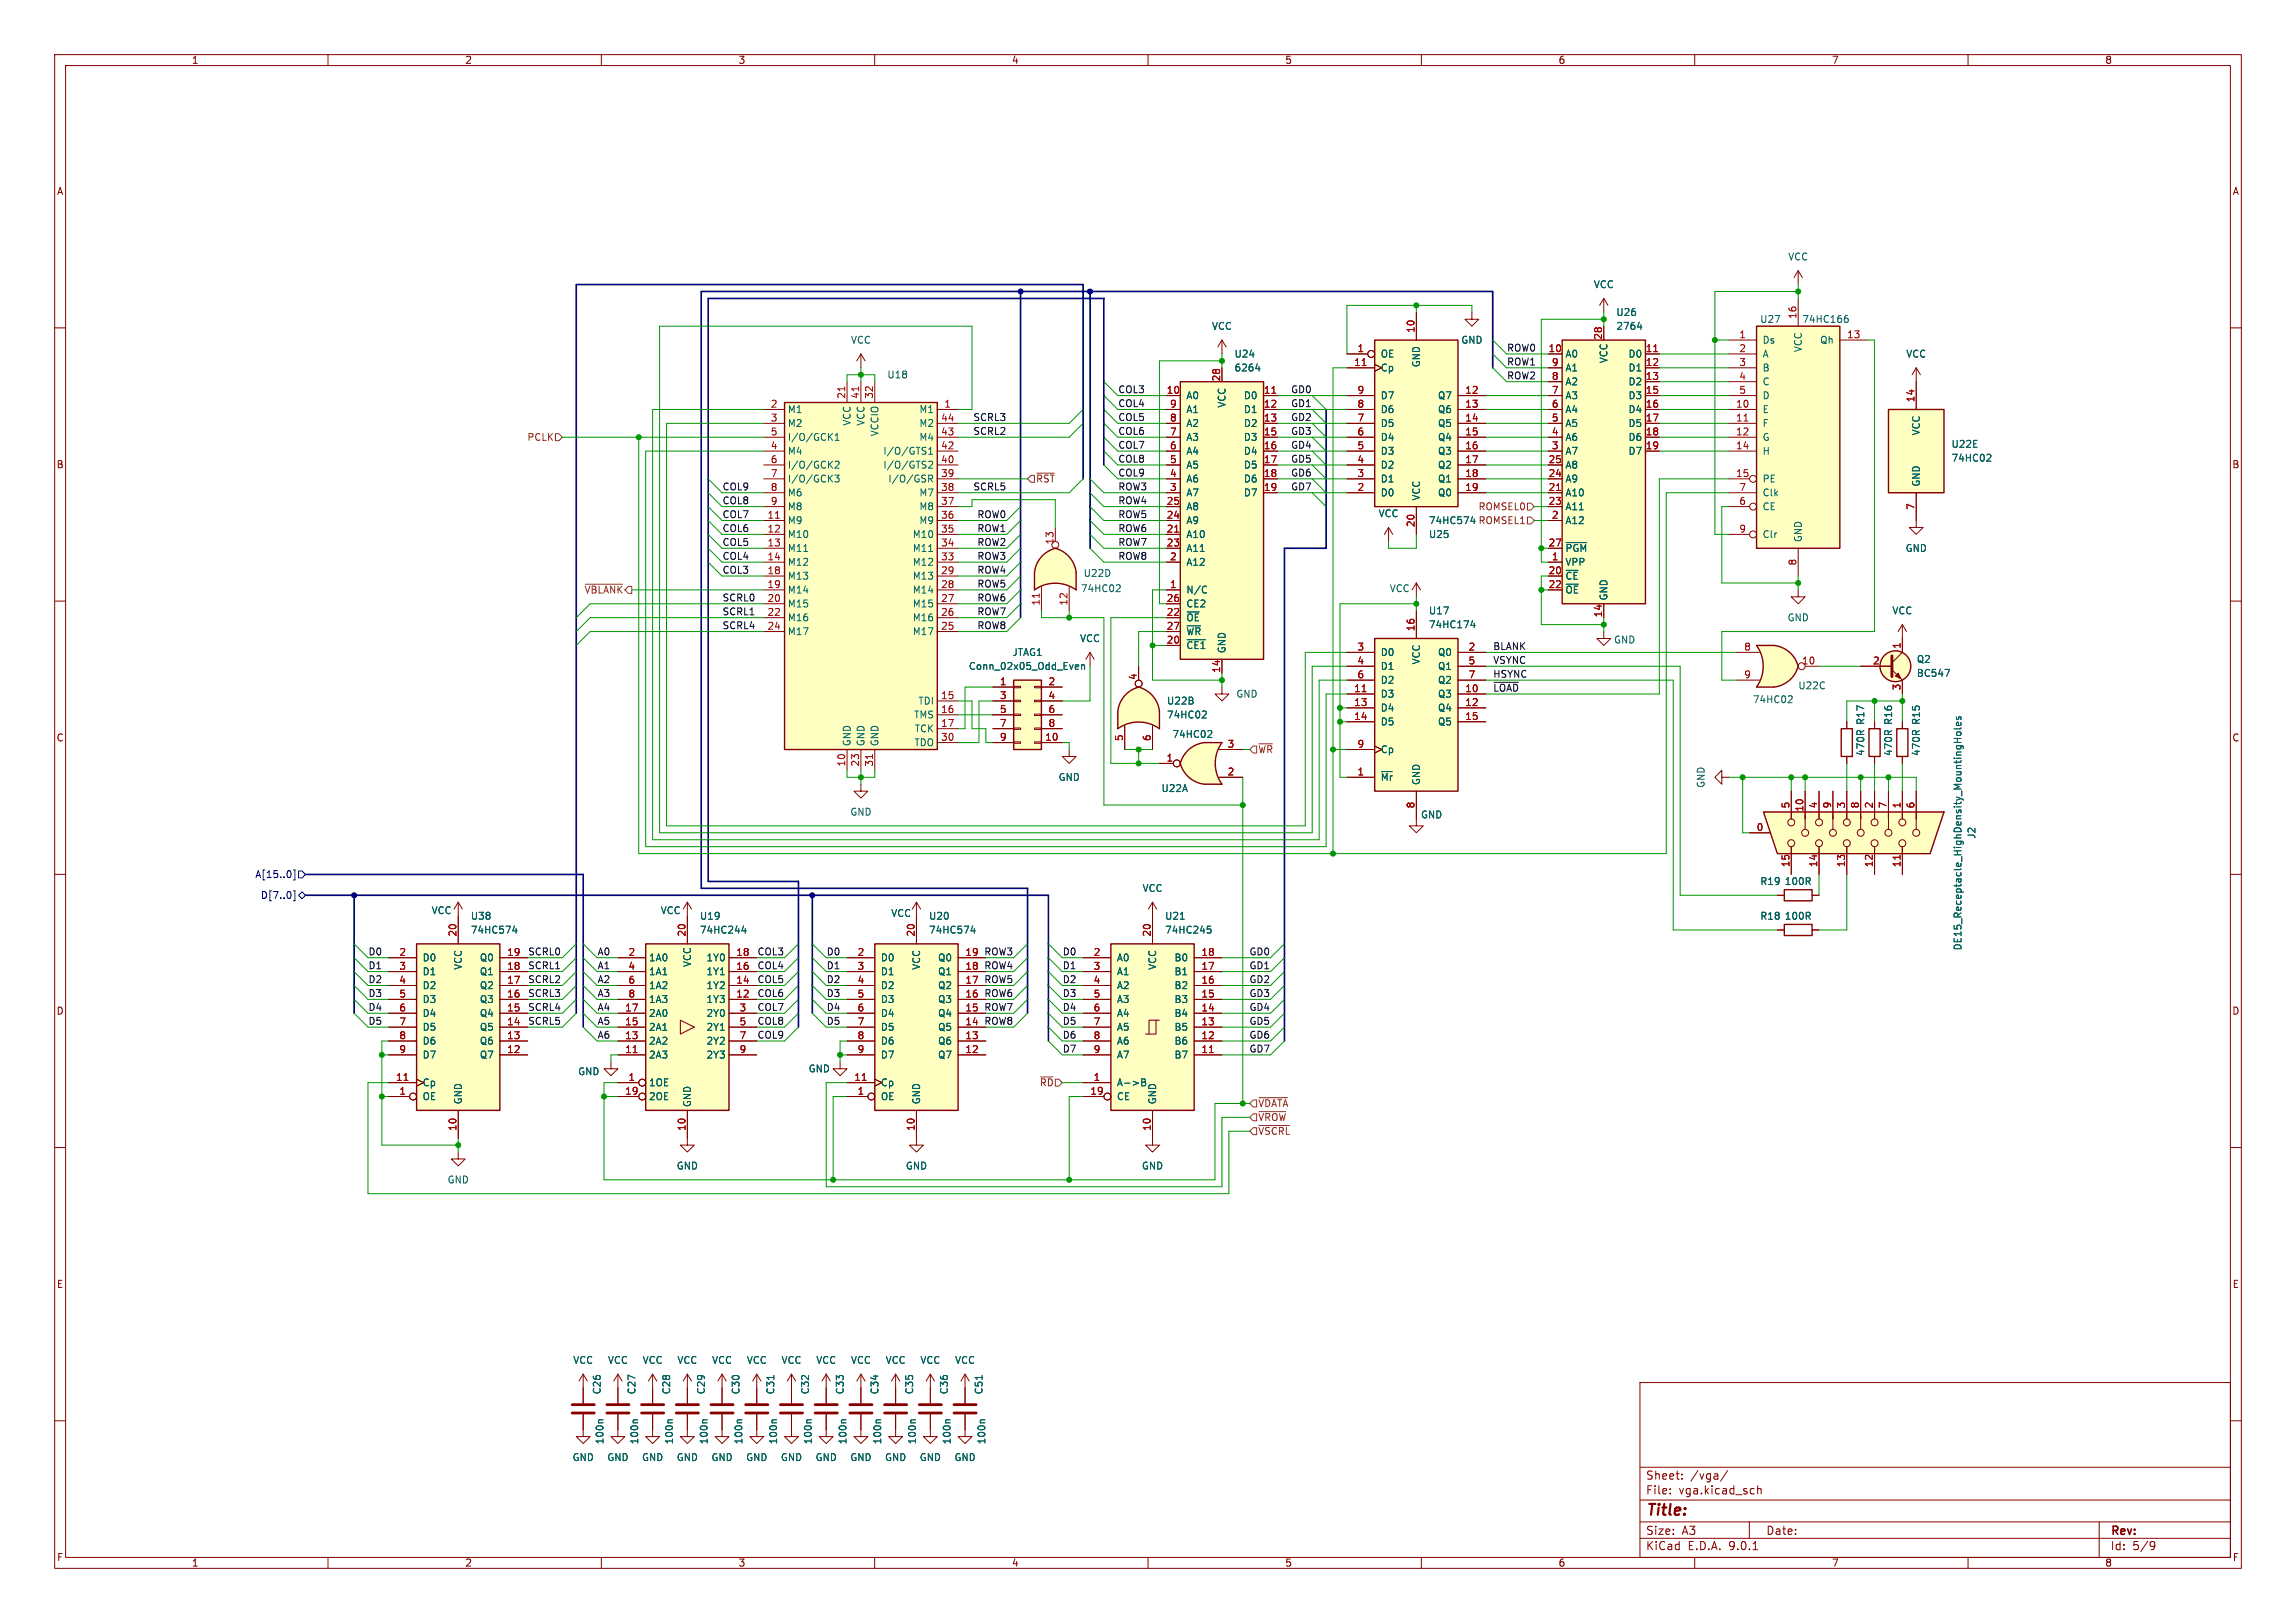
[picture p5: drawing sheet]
<svg xmlns="http://www.w3.org/2000/svg" width="420mm" height="297mm" viewBox="0 0 420 297" stroke-linecap="round" stroke-linejoin="round" font-family="sans-serif">
<defs><g id="words">
<text font-size="2.8" fill="#840000" x="301" y="277.9">Title:</text>
<g font-size="2.1" fill="#840000">
<text x="301" y="273.7">File:</text>
<text x="301" y="271">Sheet:</text>
<text x="307.1" y="273.7">vga.kicad_sch</text>
<text x="309.2" y="271">/vga/</text>
<text x="301" y="281.1">Size:</text>
<text x="307.6" y="281.1">A3</text>
<text x="323" y="281.1">Date:</text>
<text x="386" y="281.3">Rev:</text>
<text x="301" y="283.9">KiCad</text>
<text x="308.7" y="283.9">E.D.A.</text>
<text x="316.3" y="283.9">9.0.1</text>
<text x="386" y="283.9">Id:</text>
<text x="390.1" y="283.9">5/9</text>
</g>
<g font-size="1.8" fill="#840000">
<text x="35" y="11.9">1</text>
<text x="85" y="11.9">2</text>
<text x="135" y="11.9">3</text>
<text x="185" y="11.9">4</text>
<text x="235" y="11.9">5</text>
<text x="285" y="11.9">6</text>
<text x="335" y="11.9">7</text>
<text x="385" y="11.9">8</text>
<text x="10.3" y="35.9">A</text>
<text x="408.3" y="35.9">A</text>
<text x="10.3" y="85.9">B</text>
<text x="408.2" y="85.9">B</text>
<text x="10.3" y="135.9">C</text>
<text x="408.2" y="135.9">C</text>
<text x="10.3" y="185.9">D</text>
<text x="408.2" y="185.9">D</text>
<text x="10.3" y="235.9">E</text>
<text x="408.3" y="235.9">E</text>
<text x="10.3" y="285.9">F</text>
<text x="35" y="286.9">1</text>
<text x="85" y="286.9">2</text>
<text x="135" y="286.9">3</text>
<text x="185" y="286.9">4</text>
<text x="235" y="286.9">5</text>
<text x="285" y="286.9">6</text>
<text x="335" y="286.9">7</text>
<text x="385" y="286.9">8</text>
<text x="408.3" y="285.9">F</text>
</g>
<g font-size="1.8" fill="#006464">
<text x="327" y="47.9">VCC</text>
<text x="291.5" y="52.9">VCC</text>
<text x="295.6" y="58">U26</text>
<text x="321.9" y="59.3">U27</text>
<text x="329.6" y="59.3">74HC166</text>
<text x="155.6" y="63.1">VCC</text>
<text x="221.6" y="60.6">VCC</text>
<text x="225.7" y="65.6">U24</text>
<text x="252.5" y="65.6">OE</text>
<text x="267.2" y="63.1">GND</text>
<text x="286.3" y="65.6">A0</text>
<text x="295.6" y="60.6">2764</text>
<text x="297.8" y="65.6">D0</text>
<text x="322.3" y="63.1">Ds</text>
<text x="322.3" y="65.6">A</text>
<text x="329.8" y="64.5" transform="rotate(-90 329.8 64.5)">VCC</text>
<text x="332.9" y="63.1">Qh</text>
<text x="348.6" y="65.6">VCC</text>
<text x="162.2" y="69.4">U18</text>
<text x="225.7" y="68.2">6264</text>
<text x="252.5" y="68.2">Cp</text>
<text x="259.9" y="67.3" transform="rotate(-90 259.9 67.3)">GND</text>
<text x="286.3" y="68.2">A1</text>
<text x="286.3" y="70.7">A2</text>
<text x="294.2" y="66.6" transform="rotate(-90 294.2 66.6)">VCC</text>
<text x="297.8" y="68.2">D1</text>
<text x="297.8" y="70.7">D2</text>
<text x="322.3" y="68.2">B</text>
<text x="322.3" y="70.7">C</text>
<text x="144" y="75.8">M1</text>
<text x="155.8" y="78" transform="rotate(-90 155.8 78)">VCC</text>
<text x="158.3" y="78" transform="rotate(-90 158.3 78)">VCC</text>
<text x="168.1" y="75.8">M1</text>
<text x="216.9" y="73.3">A0</text>
<text x="216.9" y="75.8">A1</text>
<text x="224.4" y="74.7" transform="rotate(-90 224.4 74.7)">VCC</text>
<text x="227.4" y="73.3">D0</text>
<text x="227.4" y="75.8">D1</text>
<text x="252.5" y="75.8">D6</text>
<text x="252.5" y="73.3">D7</text>
<text x="262.9" y="75.8">Q6</text>
<text x="262.9" y="73.3">Q7</text>
<text x="286.3" y="73.3">A3</text>
<text x="286.3" y="75.8">A4</text>
<text x="297.8" y="73.3">D3</text>
<text x="297.8" y="75.8">D4</text>
<text x="322.3" y="73.3">D</text>
<text x="322.3" y="75.8">E</text>
<text x="144" y="78.3">M2</text>
<text x="144" y="80.9">I/O/GCK1</text>
<text x="144" y="83.4">M4</text>
<text x="160.9" y="79.9" transform="rotate(-90 160.9 79.9)">VCCIO</text>
<text x="161.5" y="83.4">I/O/GTS1</text>
<text x="168.1" y="78.3">M2</text>
<text x="168.1" y="80.9">M4</text>
<text x="216.9" y="78.3">A2</text>
<text x="216.9" y="80.9">A3</text>
<text x="216.9" y="83.4">A4</text>
<text x="227.4" y="78.3">D2</text>
<text x="227.4" y="80.9">D3</text>
<text x="227.4" y="83.4">D4</text>
<text x="252.5" y="83.4">D3</text>
<text x="252.5" y="80.9">D4</text>
<text x="252.5" y="78.3">D5</text>
<text x="262.9" y="83.4">Q3</text>
<text x="262.9" y="80.9">Q4</text>
<text x="262.9" y="78.3">Q5</text>
<text x="286.3" y="78.3">A5</text>
<text x="286.3" y="80.9">A6</text>
<text x="286.3" y="83.4">A7</text>
<text x="297.8" y="78.3">D5</text>
<text x="297.8" y="80.9">D6</text>
<text x="297.8" y="83.4">D7</text>
<text x="322.3" y="78.3">F</text>
<text x="322.3" y="80.9">G</text>
<text x="322.3" y="83.4">H</text>
<text x="351.4" y="79.8" transform="rotate(-90 351.4 79.8)">VCC</text>
<text x="356.9" y="82.1">U22E</text>
<text x="144" y="86">I/O/GCK2</text>
<text x="144" y="88.5">I/O/GCK3</text>
<text x="161.5" y="86">I/O/GTS2</text>
<text x="162.4" y="88.5">I/O/GSR</text>
<text x="216.9" y="86">A5</text>
<text x="216.9" y="88.5">A6</text>
<text x="227.4" y="86">D5</text>
<text x="227.4" y="88.5">D6</text>
<text x="252.5" y="88.5">D1</text>
<text x="252.5" y="86">D2</text>
<text x="262.9" y="88.5">Q1</text>
<text x="262.9" y="86">Q2</text>
<text x="286.3" y="86">A8</text>
<text x="286.3" y="88.5">A9</text>
<text x="322.3" y="88.5">PE</text>
<text x="351.4" y="89.2" transform="rotate(-90 351.4 89.2)">GND</text>
<text x="356.9" y="84.7">74HC02</text>
<text x="144" y="91">M6</text>
<text x="144" y="93.6">M8</text>
<text x="168.1" y="91">M7</text>
<text x="168.1" y="93.6">M8</text>
<text x="216.9" y="91">A7</text>
<text x="216.9" y="93.6">A8</text>
<text x="227.4" y="91">D7</text>
<text x="252.1" y="94.8">VCC</text>
<text x="252.5" y="91">D0</text>
<text x="259.9" y="91.7" transform="rotate(-90 259.9 91.7)">VCC</text>
<text x="262.9" y="91">Q0</text>
<text x="286.3" y="91">A10</text>
<text x="286.3" y="93.6">A11</text>
<text x="322.3" y="91">Clk</text>
<text x="322.3" y="93.6">CE</text>
<text x="144" y="96.1">M9</text>
<text x="144" y="98.7">M10</text>
<text x="144" y="101.2">M11</text>
<text x="166.9" y="98.7">M10</text>
<text x="166.9" y="101.2">M11</text>
<text x="168.1" y="96.1">M9</text>
<text x="216.9" y="96.1">A9</text>
<text x="216.9" y="98.7">A10</text>
<text x="216.9" y="101.2">A11</text>
<text x="261.3" y="98.7">U25</text>
<text x="261.3" y="96.1">74HC574</text>
<text x="286.3" y="96.1">A12</text>
<text x="286.3" y="101.2">~{PGM}</text>
<text x="322.3" y="98.7">Clr</text>
<text x="329.8" y="99.3" transform="rotate(-90 329.8 99.3)">GND</text>
<text x="348.5" y="101.2">GND</text>
<text x="144" y="103.7">M12</text>
<text x="144" y="106.3">M13</text>
<text x="166.9" y="103.7">M12</text>
<text x="166.9" y="106.3">M13</text>
<text x="198.1" y="105.8">U22D</text>
<text x="216.9" y="103.7">A12</text>
<text x="286.3" y="103.7">VPP</text>
<text x="286.3" y="106.3">~{CE}</text>
<text x="144" y="108.8">M14</text>
<text x="144" y="111.4">M15</text>
<text x="144" y="113.9">M16</text>
<text x="166.9" y="108.8">M14</text>
<text x="166.9" y="111.4">M15</text>
<text x="166.9" y="113.9">M16</text>
<text x="197.6" y="108.6">74HC02</text>
<text x="216.9" y="108.8">N/C</text>
<text x="216.9" y="111.4">CE2</text>
<text x="216.9" y="113.9">~{OE}</text>
<text x="254.1" y="108.6">VCC</text>
<text x="261.3" y="112.6">U17</text>
<text x="286.3" y="108.8">~{OE}</text>
<text x="294.2" y="110" transform="rotate(-90 294.2 110)">GND</text>
<text x="326.9" y="113.9">GND</text>
<text x="346.1" y="112.6">VCC</text>
<text x="144" y="116.4">M17</text>
<text x="166.9" y="116.4">M17</text>
<text x="197.5" y="117.7">VCC</text>
<text x="216.9" y="116.4">~{WR}</text>
<text x="216.9" y="119">~{CE1}</text>
<text x="224.4" y="119.6" transform="rotate(-90 224.4 119.6)">GND</text>
<text x="261.3" y="115.2">74HC174</text>
<text x="295.1" y="118">GND</text>
<text x="177.1" y="122.8">Conn_02x05_Odd_Even</text>
<text x="185.1" y="120.2">JTAG1</text>
<text x="252.5" y="120.2">D0</text>
<text x="252.5" y="122.8">D1</text>
<text x="252.5" y="125.3">D2</text>
<text x="259.9" y="121.7" transform="rotate(-90 259.9 121.7)">VCC</text>
<text x="262.9" y="120.2">Q0</text>
<text x="262.9" y="122.8">Q1</text>
<text x="262.9" y="125.3">Q2</text>
<text x="350.5" y="124.1">BC547</text>
<text x="350.5" y="121.5">Q2</text>
<text x="167.1" y="131.7">TMS</text>
<text x="167.9" y="129.1">TDI</text>
<text x="213.4" y="129.1">U22B</text>
<text x="213.4" y="131.7">74HC02</text>
<text x="226.1" y="127.9">GND</text>
<text x="252.5" y="127.9">D3</text>
<text x="252.5" y="130.4">D4</text>
<text x="262.9" y="127.9">Q3</text>
<text x="262.9" y="130.4">Q4</text>
<text x="320.5" y="128.9">74HC02</text>
<text x="328.9" y="126.3">U22C</text>
<text x="155.8" y="136.7" transform="rotate(-90 155.8 136.7)">GND</text>
<text x="158.3" y="136.7" transform="rotate(-90 158.3 136.7)">GND</text>
<text x="160.9" y="136.7" transform="rotate(-90 160.9 136.7)">GND</text>
<text x="167.2" y="136.8">TDO</text>
<text x="167.2" y="134.2">TCK</text>
<text x="214.4" y="135.2">74HC02</text>
<text x="252.5" y="132.9">D5</text>
<text x="262.9" y="132.9">Q5</text>
<text x="341.2" y="132.8" transform="rotate(-90 341.2 132.8)">R17</text>
<text x="346.3" y="132.8" transform="rotate(-90 346.3 132.8)">R16</text>
<text x="351.4" y="132.8" transform="rotate(-90 351.4 132.8)">R15</text>
<text x="193.5" y="143.1">GND</text>
<text x="252.5" y="138">Cp</text>
<text x="252.5" y="143.1">~{Mr}</text>
<text x="259.9" y="143.8" transform="rotate(-90 259.9 143.8)">GND</text>
<text x="341.2" y="138.4" transform="rotate(-90 341.2 138.4)">470R</text>
<text x="346.3" y="138.4" transform="rotate(-90 346.3 138.4)">470R</text>
<text x="351.4" y="138.4" transform="rotate(-90 351.4 138.4)">470R</text>
<text x="155.4" y="149.5">GND</text>
<text x="212.4" y="145.1">U22A</text>
<text x="259.8" y="150">GND</text>
<text x="312" y="144.3" transform="rotate(-90 312 144.3)">GND</text>
<text x="361.5" y="153.6" transform="rotate(-90 361.5 153.6)">J2</text>
<text x="78.9" y="167.5">VCC</text>
<text x="120.8" y="167.5">VCC</text>
<text x="162.9" y="168">VCC</text>
<text x="208.9" y="163.4">VCC</text>
<text x="321.9" y="162.2">R19</text>
<text x="326.4" y="162.2">100R</text>
<text x="86" y="168.5">U38</text>
<text x="86" y="171">74HC574</text>
<text x="127.9" y="168.5">U19</text>
<text x="127.9" y="171">74HC244</text>
<text x="169.8" y="168.5">U20</text>
<text x="169.8" y="171">74HC574</text>
<text x="213" y="168.5">U21</text>
<text x="213" y="171">74HC245</text>
<text x="321.9" y="168.5">R18</text>
<text x="326.4" y="168.5">100R</text>
<text x="77.2" y="176.1">D0</text>
<text x="77.2" y="178.7">D1</text>
<text x="84.7" y="177.6" transform="rotate(-90 84.7 177.6)">VCC</text>
<text x="87.7" y="176.1">Q0</text>
<text x="87.7" y="178.7">Q1</text>
<text x="118.6" y="176.1">1A0</text>
<text x="118.6" y="178.7">1A1</text>
<text x="126.6" y="177.1" transform="rotate(-90 126.6 177.1)">VCC</text>
<text x="129.1" y="176.1">1Y0</text>
<text x="129.1" y="178.7">1Y1</text>
<text x="161" y="176.1">D0</text>
<text x="161" y="178.7">D1</text>
<text x="168.5" y="177.6" transform="rotate(-90 168.5 177.6)">VCC</text>
<text x="171.5" y="176.1">Q0</text>
<text x="171.5" y="178.7">Q1</text>
<text x="204.2" y="176.1">A0</text>
<text x="204.2" y="178.7">A1</text>
<text x="211.7" y="177.6" transform="rotate(-90 211.7 177.6)">VCC</text>
<text x="214.7" y="176.1">B0</text>
<text x="214.7" y="178.7">B1</text>
<text x="359" y="174" transform="rotate(-90 359 174)">DE15_Receptacle_HighDensity_MountingHoles</text>
<text x="77.2" y="181.2">D2</text>
<text x="77.2" y="183.7">D3</text>
<text x="87.7" y="181.2">Q2</text>
<text x="87.7" y="183.7">Q3</text>
<text x="118.6" y="181.2">1A2</text>
<text x="118.6" y="183.7">1A3</text>
<text x="129.1" y="181.2">1Y2</text>
<text x="129.1" y="183.7">1Y3</text>
<text x="161" y="181.2">D2</text>
<text x="161" y="183.7">D3</text>
<text x="171.5" y="181.2">Q2</text>
<text x="171.5" y="183.7">Q3</text>
<text x="204.2" y="181.2">A2</text>
<text x="204.2" y="183.7">A3</text>
<text x="214.7" y="181.2">B2</text>
<text x="214.7" y="183.7">B3</text>
<text x="77.2" y="186.3">D4</text>
<text x="77.2" y="188.8">D5</text>
<text x="77.2" y="191.4">D6</text>
<text x="87.7" y="186.3">Q4</text>
<text x="87.7" y="188.8">Q5</text>
<text x="87.7" y="191.4">Q6</text>
<text x="118.6" y="186.3">2A0</text>
<text x="118.6" y="188.8">2A1</text>
<text x="118.6" y="191.4">2A2</text>
<text x="129.1" y="186.3">2Y0</text>
<text x="129.1" y="188.8">2Y1</text>
<text x="129.1" y="191.4">2Y2</text>
<text x="161" y="186.3">D4</text>
<text x="161" y="188.8">D5</text>
<text x="161" y="191.4">D6</text>
<text x="171.5" y="186.3">Q4</text>
<text x="171.5" y="188.8">Q5</text>
<text x="171.5" y="191.4">Q6</text>
<text x="204.2" y="186.3">A4</text>
<text x="204.2" y="188.8">A5</text>
<text x="204.2" y="191.4">A6</text>
<text x="214.7" y="186.3">B4</text>
<text x="214.7" y="188.8">B5</text>
<text x="214.7" y="191.4">B6</text>
<text x="77.2" y="193.9">D7</text>
<text x="87.7" y="193.9">Q7</text>
<text x="105.7" y="197">GND</text>
<text x="118.6" y="193.9">2A3</text>
<text x="129.1" y="193.9">2Y3</text>
<text x="147.8" y="196.4">GND</text>
<text x="161" y="193.9">D7</text>
<text x="171.5" y="193.9">Q7</text>
<text x="204.2" y="193.9">A7</text>
<text x="214.7" y="193.9">B7</text>
<text x="77.2" y="199">Cp</text>
<text x="77.2" y="201.5">OE</text>
<text x="84.7" y="202.2" transform="rotate(-90 84.7 202.2)">GND</text>
<text x="118.6" y="199">1OE</text>
<text x="118.6" y="201.5">2OE</text>
<text x="126.6" y="202.7" transform="rotate(-90 126.6 202.7)">GND</text>
<text x="161" y="199">Cp</text>
<text x="161" y="201.5">OE</text>
<text x="168.5" y="202.2" transform="rotate(-90 168.5 202.2)">GND</text>
<text x="204.2" y="199">A-&gt;B</text>
<text x="204.2" y="201.5">CE</text>
<text x="211.7" y="202.2" transform="rotate(-90 211.7 202.2)">GND</text>
<text x="123.7" y="214.2">GND</text>
<text x="165.6" y="214.2">GND</text>
<text x="208.8" y="214.2">GND</text>
<text x="81.8" y="216.8">GND</text>
<text x="104.8" y="249.8">VCC</text>
<text x="111.1" y="249.8">VCC</text>
<text x="117.5" y="249.8">VCC</text>
<text x="123.8" y="249.8">VCC</text>
<text x="130.2" y="249.8">VCC</text>
<text x="136.5" y="249.8">VCC</text>
<text x="142.9" y="249.8">VCC</text>
<text x="149.2" y="249.8">VCC</text>
<text x="155.6" y="249.8">VCC</text>
<text x="161.9" y="249.8">VCC</text>
<text x="168.3" y="249.8">VCC</text>
<text x="174.6" y="249.8">VCC</text>
<text x="110.1" y="255.3" transform="rotate(-90 110.1 255.3)">C26</text>
<text x="116.4" y="255.3" transform="rotate(-90 116.4 255.3)">C27</text>
<text x="122.8" y="255.3" transform="rotate(-90 122.8 255.3)">C28</text>
<text x="129.1" y="255.3" transform="rotate(-90 129.1 255.3)">C29</text>
<text x="135.5" y="255.3" transform="rotate(-90 135.5 255.3)">C30</text>
<text x="141.8" y="255.3" transform="rotate(-90 141.8 255.3)">C31</text>
<text x="148.2" y="255.3" transform="rotate(-90 148.2 255.3)">C32</text>
<text x="154.5" y="255.3" transform="rotate(-90 154.5 255.3)">C33</text>
<text x="160.9" y="255.3" transform="rotate(-90 160.9 255.3)">C34</text>
<text x="167.2" y="255.3" transform="rotate(-90 167.2 255.3)">C35</text>
<text x="173.6" y="255.3" transform="rotate(-90 173.6 255.3)">C36</text>
<text x="179.9" y="255.3" transform="rotate(-90 179.9 255.3)">C51</text>
<text x="104.6" y="267.6">GND</text>
<text x="110.6" y="264.4" transform="rotate(-90 110.6 264.4)">100n</text>
<text x="111" y="267.6">GND</text>
<text x="116.9" y="264.4" transform="rotate(-90 116.9 264.4)">100n</text>
<text x="117.3" y="267.6">GND</text>
<text x="123.3" y="264.4" transform="rotate(-90 123.3 264.4)">100n</text>
<text x="123.7" y="267.6">GND</text>
<text x="129.6" y="264.4" transform="rotate(-90 129.6 264.4)">100n</text>
<text x="130" y="267.6">GND</text>
<text x="136" y="264.4" transform="rotate(-90 136 264.4)">100n</text>
<text x="136.4" y="267.6">GND</text>
<text x="142.3" y="264.4" transform="rotate(-90 142.3 264.4)">100n</text>
<text x="142.7" y="267.6">GND</text>
<text x="148.7" y="264.4" transform="rotate(-90 148.7 264.4)">100n</text>
<text x="149.1" y="267.6">GND</text>
<text x="155" y="264.4" transform="rotate(-90 155 264.4)">100n</text>
<text x="155.4" y="267.6">GND</text>
<text x="161.4" y="264.4" transform="rotate(-90 161.4 264.4)">100n</text>
<text x="161.8" y="267.6">GND</text>
<text x="167.7" y="264.4" transform="rotate(-90 167.7 264.4)">100n</text>
<text x="168.1" y="267.6">GND</text>
<text x="174.1" y="264.4" transform="rotate(-90 174.1 264.4)">100n</text>
<text x="174.5" y="267.6">GND</text>
<text x="180.4" y="264.4" transform="rotate(-90 180.4 264.4)">100n</text>
</g>
<g font-size="1.8" fill="#a90000">
<text x="328.7" y="58.5" transform="rotate(-90 328.7 58.5)">16</text>
<text x="248.2" y="64.5">1</text>
<text x="258.8" y="61" transform="rotate(-90 258.8 61)">10</text>
<text x="283.2" y="64.5">10</text>
<text x="293.1" y="62.3" transform="rotate(-90 293.1 62.3)">28</text>
<text x="300.9" y="64.5">11</text>
<text x="318.1" y="62">1</text>
<text x="318.1" y="64.5">2</text>
<text x="337.8" y="62">13</text>
<text x="223.3" y="69.9" transform="rotate(-90 223.3 69.9)">28</text>
<text x="247.6" y="67.1">11</text>
<text x="283.8" y="67.1">9</text>
<text x="283.8" y="69.6">8</text>
<text x="300.9" y="67.1">12</text>
<text x="300.9" y="69.6">13</text>
<text x="318.1" y="67.1">3</text>
<text x="318.1" y="69.6">4</text>
<text x="140.9" y="74.7">2</text>
<text x="140.9" y="77.2">3</text>
<text x="154.7" y="73.1" transform="rotate(-90 154.7 73.1)">21</text>
<text x="157.2" y="73.1" transform="rotate(-90 157.2 73.1)">41</text>
<text x="159.8" y="73.1" transform="rotate(-90 159.8 73.1)">32</text>
<text x="172" y="77.2">44</text>
<text x="172.6" y="74.7">1</text>
<text x="213.3" y="72.1">10</text>
<text x="213.9" y="74.7">9</text>
<text x="213.9" y="77.2">8</text>
<text x="231.1" y="72.1">11</text>
<text x="231.1" y="74.7">12</text>
<text x="231.1" y="77.2">13</text>
<text x="248.2" y="77.2">7</text>
<text x="248.2" y="74.7">8</text>
<text x="248.2" y="72.1">9</text>
<text x="267.9" y="77.2">14</text>
<text x="267.9" y="74.7">13</text>
<text x="267.9" y="72.1">12</text>
<text x="283.8" y="72.1">7</text>
<text x="283.8" y="74.7">6</text>
<text x="283.8" y="77.2">5</text>
<text x="300.9" y="72.1">15</text>
<text x="300.9" y="74.7">16</text>
<text x="300.9" y="77.2">17</text>
<text x="317.5" y="74.7">10</text>
<text x="317.5" y="77.2">11</text>
<text x="318.1" y="72.1">5</text>
<text x="350.3" y="73.7" transform="rotate(-90 350.3 73.7)">14</text>
<text x="140.9" y="79.8">5</text>
<text x="140.9" y="82.3">4</text>
<text x="172" y="79.8">43</text>
<text x="172" y="82.3">42</text>
<text x="213.9" y="79.8">7</text>
<text x="213.9" y="82.3">6</text>
<text x="231.1" y="79.8">15</text>
<text x="231.1" y="82.3">16</text>
<text x="248.2" y="82.3">5</text>
<text x="248.2" y="79.8">6</text>
<text x="267.9" y="82.3">16</text>
<text x="267.9" y="79.8">15</text>
<text x="283.8" y="79.8">4</text>
<text x="283.8" y="82.3">3</text>
<text x="300.9" y="79.8">18</text>
<text x="300.9" y="82.3">19</text>
<text x="317.5" y="79.8">12</text>
<text x="317.5" y="82.3">14</text>
<text x="140.9" y="84.8">6</text>
<text x="140.9" y="87.4">7</text>
<text x="140.9" y="89.9">8</text>
<text x="172" y="84.8">40</text>
<text x="172" y="87.4">39</text>
<text x="172" y="89.9">38</text>
<text x="213.9" y="84.8">5</text>
<text x="213.9" y="87.4">4</text>
<text x="213.9" y="89.9">3</text>
<text x="231.1" y="84.8">17</text>
<text x="231.1" y="87.4">18</text>
<text x="231.1" y="89.9">19</text>
<text x="248.2" y="89.9">2</text>
<text x="248.2" y="87.4">3</text>
<text x="248.2" y="84.8">4</text>
<text x="267.9" y="89.9">19</text>
<text x="267.9" y="87.4">18</text>
<text x="267.9" y="84.8">17</text>
<text x="283.2" y="84.8">25</text>
<text x="283.2" y="87.4">24</text>
<text x="283.2" y="89.9">21</text>
<text x="317.5" y="87.4">15</text>
<text x="318.1" y="89.9">7</text>
<text x="140.3" y="95">11</text>
<text x="140.9" y="92.5">9</text>
<text x="172" y="92.5">37</text>
<text x="172" y="95">36</text>
<text x="213.3" y="92.5">25</text>
<text x="213.3" y="95">24</text>
<text x="283.2" y="92.5">23</text>
<text x="283.8" y="95">2</text>
<text x="318.1" y="92.5">6</text>
<text x="350.3" y="93.4" transform="rotate(-90 350.3 93.4)">7</text>
<text x="140.3" y="97.5">12</text>
<text x="140.3" y="100.1">13</text>
<text x="172" y="97.5">35</text>
<text x="172" y="100.1">34</text>
<text x="192.8" y="99.7" transform="rotate(-90 192.8 99.7)">13</text>
<text x="213.3" y="97.5">21</text>
<text x="213.3" y="100.1">23</text>
<text x="258.8" y="96.6" transform="rotate(-90 258.8 96.6)">20</text>
<text x="283.2" y="100.1">27</text>
<text x="318.1" y="97.5">9</text>
<text x="140.3" y="102.6">14</text>
<text x="140.3" y="105.2">18</text>
<text x="140.3" y="107.7">19</text>
<text x="172" y="102.6">33</text>
<text x="172" y="105.2">29</text>
<text x="172" y="107.7">28</text>
<text x="213.9" y="102.6">2</text>
<text x="213.9" y="107.7">1</text>
<text x="283.2" y="105.2">20</text>
<text x="283.2" y="107.7">22</text>
<text x="283.8" y="102.6">1</text>
<text x="328.7" y="103.6" transform="rotate(-90 328.7 103.6)">8</text>
<text x="140.3" y="110.2">20</text>
<text x="140.3" y="112.8">22</text>
<text x="172" y="110.2">27</text>
<text x="172" y="112.8">26</text>
<text x="190.2" y="110.9" transform="rotate(-90 190.2 110.9)">11</text>
<text x="195.3" y="110.9" transform="rotate(-90 195.3 110.9)">12</text>
<text x="213.3" y="110.2">26</text>
<text x="213.3" y="112.8">22</text>
<text x="293.1" y="113.1" transform="rotate(-90 293.1 113.1)">14</text>
<text x="140.3" y="115.3">24</text>
<text x="172" y="115.3">25</text>
<text x="213.3" y="115.3">27</text>
<text x="213.3" y="117.9">20</text>
<text x="248.2" y="119.1">3</text>
<text x="258.8" y="115.6" transform="rotate(-90 258.8 115.6)">16</text>
<text x="268.5" y="119.1">2</text>
<text x="319" y="119.1">8</text>
<text x="347.7" y="118.8" transform="rotate(-90 347.7 118.8)">1</text>
<text x="182.8" y="125.5">1</text>
<text x="191.7" y="125.5">2</text>
<text x="208" y="124.5" transform="rotate(-90 208 124.5)">4</text>
<text x="223.3" y="123.2" transform="rotate(-90 223.3 123.2)">14</text>
<text x="248.2" y="121.7">4</text>
<text x="248.2" y="124.2">6</text>
<text x="268.5" y="121.7">5</text>
<text x="268.5" y="124.2">7</text>
<text x="319" y="124.2">9</text>
<text x="329.5" y="121.7">10</text>
<text x="342.5" y="121.7">2</text>
<text x="172" y="128">15</text>
<text x="172" y="130.6">16</text>
<text x="182.8" y="128">3</text>
<text x="182.8" y="130.6">5</text>
<text x="191.7" y="128">4</text>
<text x="191.7" y="130.6">6</text>
<text x="247.6" y="126.7">11</text>
<text x="247.6" y="129.3">13</text>
<text x="247.6" y="131.8">14</text>
<text x="267.9" y="126.7">10</text>
<text x="267.9" y="129.3">12</text>
<text x="267.9" y="131.8">15</text>
<text x="347.7" y="126.4" transform="rotate(-90 347.7 126.4)">3</text>
<text x="172" y="133.1">17</text>
<text x="172" y="135.6">30</text>
<text x="182.8" y="133.1">7</text>
<text x="182.8" y="135.6">9</text>
<text x="191.1" y="135.6">10</text>
<text x="191.7" y="133.1">8</text>
<text x="205.5" y="135.7" transform="rotate(-90 205.5 135.7)">5</text>
<text x="210.6" y="135.7" transform="rotate(-90 210.6 135.7)">6</text>
<text x="224.5" y="136.9">3</text>
<text x="248.2" y="136.9">9</text>
<text x="154.7" y="140.4" transform="rotate(-90 154.7 140.4)">10</text>
<text x="157.2" y="140.4" transform="rotate(-90 157.2 140.4)">23</text>
<text x="159.8" y="140.4" transform="rotate(-90 159.8 140.4)">31</text>
<text x="213.3" y="139.4">1</text>
<text x="224.5" y="142">2</text>
<text x="248.2" y="142">1</text>
<text x="258.8" y="148" transform="rotate(-90 258.8 148)">8</text>
<text x="327.4" y="148" transform="rotate(-90 327.4 148)">5</text>
<text x="329.9" y="148.6" transform="rotate(-90 329.9 148.6)">10</text>
<text x="332.5" y="148" transform="rotate(-90 332.5 148)">4</text>
<text x="335" y="148" transform="rotate(-90 335 148)">9</text>
<text x="337.6" y="148" transform="rotate(-90 337.6 148)">3</text>
<text x="340.1" y="148" transform="rotate(-90 340.1 148)">8</text>
<text x="342.6" y="148" transform="rotate(-90 342.6 148)">2</text>
<text x="345.2" y="148" transform="rotate(-90 345.2 148)">7</text>
<text x="347.7" y="148" transform="rotate(-90 347.7 148)">1</text>
<text x="350.3" y="148" transform="rotate(-90 350.3 148)">6</text>
<text x="321.2" y="152.1">0</text>
<text x="327.4" y="158.8" transform="rotate(-90 327.4 158.8)">15</text>
<text x="332.5" y="158.8" transform="rotate(-90 332.5 158.8)">14</text>
<text x="337.6" y="158.8" transform="rotate(-90 337.6 158.8)">13</text>
<text x="342.6" y="158.8" transform="rotate(-90 342.6 158.8)">12</text>
<text x="347.7" y="158.8" transform="rotate(-90 347.7 158.8)">11</text>
<text x="83.6" y="171.5" transform="rotate(-90 83.6 171.5)">20</text>
<text x="125.5" y="171.5" transform="rotate(-90 125.5 171.5)">20</text>
<text x="167.4" y="171.5" transform="rotate(-90 167.4 171.5)">20</text>
<text x="210.6" y="171.5" transform="rotate(-90 210.6 171.5)">20</text>
<text x="73" y="175">2</text>
<text x="73" y="177.5">3</text>
<text x="92.7" y="175">19</text>
<text x="92.7" y="177.5">18</text>
<text x="114.9" y="175">2</text>
<text x="114.9" y="177.5">4</text>
<text x="134.6" y="175">18</text>
<text x="134.6" y="177.5">16</text>
<text x="156.8" y="175">2</text>
<text x="156.8" y="177.5">3</text>
<text x="176.5" y="175">19</text>
<text x="176.5" y="177.5">18</text>
<text x="200" y="175">2</text>
<text x="200" y="177.5">3</text>
<text x="219.7" y="175">18</text>
<text x="219.7" y="177.5">17</text>
<text x="73" y="180.1">4</text>
<text x="73" y="182.6">5</text>
<text x="73" y="185.2">6</text>
<text x="92.7" y="180.1">17</text>
<text x="92.7" y="182.6">16</text>
<text x="92.7" y="185.2">15</text>
<text x="114.3" y="185.2">17</text>
<text x="114.9" y="180.1">6</text>
<text x="114.9" y="182.6">8</text>
<text x="134.6" y="180.1">14</text>
<text x="134.6" y="182.6">12</text>
<text x="135.2" y="185.2">3</text>
<text x="156.8" y="180.1">4</text>
<text x="156.8" y="182.6">5</text>
<text x="156.8" y="185.2">6</text>
<text x="176.5" y="180.1">17</text>
<text x="176.5" y="182.6">16</text>
<text x="176.5" y="185.2">15</text>
<text x="200" y="180.1">4</text>
<text x="200" y="182.6">5</text>
<text x="200" y="185.2">6</text>
<text x="219.7" y="180.1">16</text>
<text x="219.7" y="182.6">15</text>
<text x="219.7" y="185.2">14</text>
<text x="73" y="187.7">7</text>
<text x="73" y="190.2">8</text>
<text x="92.7" y="187.7">14</text>
<text x="92.7" y="190.2">13</text>
<text x="114.3" y="187.7">15</text>
<text x="114.3" y="190.2">13</text>
<text x="135.2" y="187.7">5</text>
<text x="135.2" y="190.2">7</text>
<text x="156.8" y="187.7">7</text>
<text x="156.8" y="190.2">8</text>
<text x="176.5" y="187.7">14</text>
<text x="176.5" y="190.2">13</text>
<text x="200" y="187.7">7</text>
<text x="200" y="190.2">8</text>
<text x="219.7" y="187.7">13</text>
<text x="219.7" y="190.2">12</text>
<text x="72.3" y="197.9">11</text>
<text x="73" y="192.8">9</text>
<text x="92.7" y="192.8">12</text>
<text x="114.3" y="192.8">11</text>
<text x="114.9" y="197.9">1</text>
<text x="135.2" y="192.8">9</text>
<text x="156.2" y="197.9">11</text>
<text x="156.8" y="192.8">9</text>
<text x="176.5" y="192.8">12</text>
<text x="200" y="192.8">9</text>
<text x="200" y="197.9">1</text>
<text x="219.7" y="192.8">11</text>
<text x="73" y="200.4">1</text>
<text x="114.3" y="200.4">19</text>
<text x="156.8" y="200.4">1</text>
<text x="199.3" y="200.4">19</text>
<text x="83.6" y="207.1" transform="rotate(-90 83.6 207.1)">10</text>
<text x="125.5" y="207.1" transform="rotate(-90 125.5 207.1)">10</text>
<text x="167.4" y="207.1" transform="rotate(-90 167.4 207.1)">10</text>
<text x="210.6" y="207.1" transform="rotate(-90 210.6 207.1)">10</text>
</g>
<g font-size="1.8" fill="#0f0f0f">
<text x="275.6" y="64.4">ROW0</text>
<text x="275.6" y="69.5">ROW2</text>
<text x="275.6" y="67">ROW1</text>
<text x="178" y="77.1">SCRL3</text>
<text x="204.5" y="77.1">COL5</text>
<text x="204.5" y="74.6">COL4</text>
<text x="204.5" y="72">COL3</text>
<text x="236.1" y="77.1">GD2</text>
<text x="236.1" y="74.6">GD1</text>
<text x="236.1" y="72">GD0</text>
<text x="178" y="79.7">SCRL2</text>
<text x="204.5" y="82.2">COL7</text>
<text x="204.5" y="79.7">COL6</text>
<text x="236.1" y="79.7">GD3</text>
<text x="236.1" y="82.2">GD4</text>
<text x="132.1" y="89.8">COL9</text>
<text x="178" y="89.8">SCRL5</text>
<text x="204.5" y="87.3">COL9</text>
<text x="204.5" y="84.7">COL8</text>
<text x="204.5" y="89.8">ROW3</text>
<text x="236.1" y="89.8">GD7</text>
<text x="236.1" y="87.3">GD6</text>
<text x="236.1" y="84.7">GD5</text>
<text x="132.1" y="92.4">COL8</text>
<text x="132.1" y="94.9">COL7</text>
<text x="178.7" y="94.9">ROW0</text>
<text x="204.5" y="92.4">ROW4</text>
<text x="204.5" y="94.9">ROW5</text>
<text x="132.1" y="100">COL5</text>
<text x="132.1" y="97.4">COL6</text>
<text x="178.7" y="100">ROW2</text>
<text x="178.7" y="97.4">ROW1</text>
<text x="204.5" y="100">ROW7</text>
<text x="204.5" y="97.4">ROW6</text>
<text x="132.1" y="102.5">COL4</text>
<text x="132.1" y="105.1">COL3</text>
<text x="178.7" y="107.6">ROW5</text>
<text x="178.7" y="105.1">ROW4</text>
<text x="178.7" y="102.5">ROW3</text>
<text x="204.5" y="102.5">ROW8</text>
<text x="132.1" y="112.7">SCRL1</text>
<text x="132.1" y="110.1">SCRL0</text>
<text x="178.7" y="110.1">ROW6</text>
<text x="178.7" y="112.7">ROW7</text>
<text x="132.1" y="115.2">SCRL4</text>
<text x="178.7" y="115.2">ROW8</text>
<text x="273" y="119">BLANK</text>
<text x="273" y="121.6">VSYNC</text>
<text x="273" y="124.1">HSYNC</text>
<text x="273" y="126.7">~{LOAD}</text>
<text x="67.3" y="174.9">D0</text>
<text x="67.3" y="177.5">D1</text>
<text x="67.3" y="180">D2</text>
<text x="96.5" y="180">SCRL2</text>
<text x="96.5" y="177.5">SCRL1</text>
<text x="96.5" y="174.9">SCRL0</text>
<text x="109.2" y="174.9">A0</text>
<text x="109.2" y="180">A2</text>
<text x="109.2" y="177.5">A1</text>
<text x="138.5" y="180">COL5</text>
<text x="138.5" y="174.9">COL3</text>
<text x="138.5" y="177.5">COL4</text>
<text x="151.1" y="180">D2</text>
<text x="151.1" y="177.5">D1</text>
<text x="151.1" y="174.9">D0</text>
<text x="180" y="174.9">ROW3</text>
<text x="180" y="177.5">ROW4</text>
<text x="180" y="180">ROW5</text>
<text x="194.3" y="180">D2</text>
<text x="194.3" y="177.5">D1</text>
<text x="194.3" y="174.9">D0</text>
<text x="228.5" y="180">GD2</text>
<text x="228.5" y="174.9">GD0</text>
<text x="228.5" y="177.5">GD1</text>
<text x="67.3" y="182.5">D3</text>
<text x="67.3" y="185.1">D4</text>
<text x="96.5" y="182.5">SCRL3</text>
<text x="96.5" y="185.1">SCRL4</text>
<text x="109.2" y="185.1">A4</text>
<text x="109.2" y="182.5">A3</text>
<text x="138.5" y="182.5">COL6</text>
<text x="138.5" y="185.1">COL7</text>
<text x="151.1" y="182.5">D3</text>
<text x="151.1" y="185.1">D4</text>
<text x="180" y="182.5">ROW6</text>
<text x="180" y="185.1">ROW7</text>
<text x="194.3" y="182.5">D3</text>
<text x="194.3" y="185.1">D4</text>
<text x="228.5" y="185.1">GD4</text>
<text x="228.5" y="182.5">GD3</text>
<text x="67.3" y="187.6">D5</text>
<text x="96.5" y="187.6">SCRL5</text>
<text x="109.2" y="187.6">A5</text>
<text x="109.2" y="190.2">A6</text>
<text x="138.5" y="187.6">COL8</text>
<text x="138.5" y="190.2">COL9</text>
<text x="151.1" y="187.6">D5</text>
<text x="180" y="187.6">ROW8</text>
<text x="194.3" y="187.6">D5</text>
<text x="194.3" y="190.2">D6</text>
<text x="228.5" y="187.6">GD5</text>
<text x="228.5" y="190.2">GD6</text>
<text x="194.3" y="192.7">D7</text>
<text x="228.5" y="192.7">GD7</text>
</g>
<g font-size="1.8" fill="#725600">
<text x="96.4" y="80.9">PCLK</text>
<text x="189.4" y="88.5">~{RST}</text>
<text x="270.4" y="93.6">ROMSEL0</text>
<text x="270.4" y="96.1">ROMSEL1</text>
<text x="106.8" y="108.8">~{VBLANK}</text>
<text x="230.1" y="138">~{WR}</text>
<text x="190.1" y="199">~{RD}</text>
<text x="230.1" y="202.8">~{VDATA}</text>
<text x="230.1" y="205.3">~{VROW}</text>
<text x="230.1" y="207.9">~{VSCRL}</text>
</g>
<g font-size="1.8" fill="#000084">
<text x="46.6" y="160.9">A[15..0]</text>
<text x="47.6" y="164.7">D[7..0]</text>
</g>
</g></defs>
<g fill="none" stroke="#840000" stroke-width=".18">
<path d="M10 10h400v277h-400zM12 12h396v273h-396zM60 10v2M110 10v2M160 10v2M210 10v2M260 10v2M310 10v2M360 10v2M10 60h2M408 60h2M10 110h2"/>
<path d="M408 110h2M342.9 132.1v1.3M342.9 138.4v1.3M348 132.1v1.3M348 138.4v1.3M10 160h2M408 160h2M10 210h2M408 210h2M119.4 254v2.8M119.4 258.8v2.8M132.1 251.5l-.8 1.2"/>
<path d="M132.1 251.5l.7 1.2M132.1 251.5v2.5M300 253h108v32h-108zM10 260h2M300 278.5h108M300 274.5h108M300 268.5h108M305.5 273.2v.2M305.5 272.5v.1M307.7 270.5v.2M307.7 269.8v.1M316 269.1l-1.3 1.9"/>
<path d="M320 278.5v3M321.5 271.9v1.5M321.5 272.5l.2-.1 .4 .1 .1 .9M384 278.5v6.5M408 260h2M60 285v2M110 285v2M160 285v2M210 285v2M260 285v2M300 281.5h108M310 285v2"/>
<path d="M320.7 283.6h.8M360 285v2M393.6 282.1l.5 .1a.99 .99 0 0 1-.4 1.4h-.3M394.2 282.7l-.3 .3h-.3"/>
</g>
<path d="M117.3 257h4.1M117.3 258.6h4.1" fill="none" stroke="#840000" stroke-width=".51"/>
<path d="M123 259.8h-.7l-.1 .2" fill="none" stroke="#006464" stroke-width=".18"/>
<path d="M341.9 133.4h2v5h-2zM347 133.4h2v5h-2z" fill="none" stroke="#840000" stroke-width=".25"/>
<path d="M322.6 148.6h33l-2.5 7.6h-28z" fill="#ffffc2"/>
<path d="M322.6 148.6h33l-2.5 7.6h-28zM326.4 162.8h5.1v2h-5.1zM326.4 169.2h5.1v2h-5.1z" fill="none" stroke="#840000" stroke-width=".25"/>
<g fill="none" stroke="#840000" stroke-width=".18">
<path d="M157.5 143.5v1.3h1.2l-1.2 1.3-1.3-1.3h1.3M320 152.4h3.8M327.7 144.8v5.1M327.7 154.9v5.1M330.2 144.8v7M332.7 144.8v5.1M332.7 154.9v5.1M335.3 144.8v7M337.8 144.8v5.1M337.8 154.9v5.1M340.4 144.8v7M342.9 144.8v5.1"/>
<path d="M342.9 154.9v5.1M345.4 144.8v7M348 144.8v5.1M348 154.9v5.1M350.5 144.8v7M167.6 165.1l-.7 1.3M167.6 165.1l.8 1.3M167.6 165.1v2.5M325.1 163.8h1.3M325.1 170.2h1.3M331.5 163.8h1.2M331.5 170.2h1.2"/>
<path d="M119.4 251.5l-.8 1.2M119.4 251.5l.7 1.2M119.4 251.5v2.5"/>
<circle cx="327.7" cy="154.3" r=".63"/>
<circle cx="327.7" cy="150.5" r=".63"/>
<circle cx="330.2" cy="152.4" r=".63"/>
<circle cx="332.7" cy="154.3" r=".63"/>
<circle cx="332.7" cy="150.5" r=".63"/>
<circle cx="335.3" cy="152.4" r=".63"/>
<circle cx="337.8" cy="154.3" r=".63"/>
<circle cx="337.8" cy="150.5" r=".63"/>
<circle cx="340.4" cy="152.4" r=".63"/>
<circle cx="342.9" cy="154.3" r=".63"/>
<circle cx="342.9" cy="150.5" r=".63"/>
<circle cx="345.4" cy="152.4" r=".63"/>
<circle cx="348" cy="154.3" r=".63"/>
<circle cx="348" cy="150.5" r=".63"/>
<circle cx="350.5" cy="152.4" r=".63"/>
</g>
<path d="M347.6 156.5v.7" fill="none" stroke="#a90000" stroke-width=".18"/>
<path d="M357.4 135.9h1.3M357.4 135.1h1.3M357.9 134l.6-.1 .2 .1v.3l-.2 .3h-.4l-.2-.3zM357.9 131.2v.3l.2 .2 .1-.1 .2-.4h.3v.5M358.1 135.1v.8M358.7 132.2v.4l-.2 .2-.6-.1v-.5h.3l.1 .6M358.7 133.2l-.2 .2h-1.1" fill="none" stroke="#006464" stroke-width=".18"/>
<path d="M143.5 73.7h27.9v63.5h-27.9z" fill="#ffffc2"/>
<path d="M143.5 73.7h27.9v63.5h-27.9zM336.8 133.4h2v5h-2z" fill="none" stroke="#840000" stroke-width=".25"/>
<g fill="none" stroke="#840000" stroke-width=".18">
<path d="M139.7 74.9h3.8M139.7 77.5h3.8M154.9 69.9v3.8M157.5 64.8v2.5M157.5 69.9v3.8M157.5 64.8l-.8 1.2M157.5 64.8l.7 1.2M160 69.9v3.8M171.4 74.9h3.9M171.4 77.5h3.9M139.7 80h3.8M139.7 82.6h3.8"/>
<path d="M139.7 85.1h3.8M139.7 87.6h3.8M139.7 90.2h3.8M139.7 92.7h3.8M139.7 95.3h3.8M139.7 97.8h3.8M171.4 80h3.9M171.4 82.6h3.9M171.4 85.1h3.9M171.4 87.6h3.9M171.4 90.2h3.9M171.4 92.7h3.9"/>
<path d="M171.4 95.3h3.9M171.4 97.8h3.9M254 96.5l-.8 1.3M254 96.5l.8 1.3M254 96.5v2.6M139.7 100.3h3.8M139.7 102.9h3.8M139.7 105.4h3.8M139.7 108h3.8M139.7 110.5h3.8M139.7 113h3.8M139.7 115.6h3.8"/>
<path d="M171.4 100.3h3.9M171.4 102.9h3.9M171.4 105.4h3.9M171.4 108h3.9M171.4 110.5h3.9M171.4 113h3.9M171.4 115.6h3.9M154.9 137.2v3.8M157.5 137.2v3.8M160 137.2v3.8M171.4 128.3h3.9M171.4 130.8h3.9"/>
<path d="M171.4 133.4h3.9M171.4 135.9h3.9M337.8 132.1v1.3M337.8 138.4v1.3M125.7 165.1v2.5M125.7 165.1l-.7 1.3M125.7 165.1l.8 1.3M210.8 165.1l-.7 1.3M210.8 165.1l.8 1.3M210.8 165.1v2.5M125.7 258.8v4.1h1.3l-1.3 1.3-1.2-1.3h1.2M125.7 251.5v5.3"/>
<path d="M125.7 251.5l-.7 1.2M125.7 251.5l.8 1.2M163.8 258.8v4.1h1.3l-1.3 1.3-1.2-1.3h1.2M163.8 254v2.8M119.4 261.6v1.3h1.2l-1.2 1.3-1.3-1.3h1.3M151.1 261.6v1.3h1.3l-1.3 1.3-1.2-1.3h1.2M157.5 261.6v1.3h1.2l-1.2 1.3-1.3-1.3h1.3"/>
</g>
<g fill="none" stroke="#006464" stroke-width=".18">
<path d="M151.7 79.9l.6 .7M152.3 79.3l-.7 .7M152.8 79.7l.3-.4v1.3M151.7 84.9l.6 .8M151.7 87.5l.6 .7M152.3 84.4l-.7 .7M152.3 86.9l-.7 .8M152.7 86.9h.8l-.4 .5 .3 .1v.6l-.1 .1-.6-.1M152.8 80.6h.7M152.8 84.5l.5-.1 .2 .4-.8 .9h.8M169.1 82.5l.3 .3-.3 .3M169.2 81.9h.2"/>
<path d="M169.9 87.6l.6-.1 .1-.1-.1-.3-.6-.2v1.3M169.9 84.5l.5-.1 .2 .4-.8 .9h.8M169.9 83.1h.7M169.9 82.2l.3-.3v1.2M170.2 87.6l.4 .6M147 100.9h.7M169.9 100.9h.7M129.4 259.8h-.7l-.2 .2M167.5 259.8h-.7l-.2 .2"/>
</g>
<path d="M154.5 70.8v.7M157.1 70.8v.7M141.8 94.8h.8M159.6 138.1v.7" fill="none" stroke="#a90000" stroke-width=".18"/>
<path d="M123.7 257h4.1M123.7 258.6h4.1M161.8 257h4.1M161.8 258.6h4.1" fill="none" stroke="#840000" stroke-width=".51"/>
<path d="M203.2 172.7h15.2v30.5h-15.2z" fill="#ffffc2"/>
<g fill="none" stroke="#840000" stroke-width=".18">
<path d="M198.1 175.3h5.1M198.1 177.8h5.1M210.8 167.6v5.1M218.4 175.3h5.1M218.4 177.8h5.1M153.7 194.3v1.3h1.2l-1.2 1.3-1.3-1.3h1.3M198.1 180.3h5.1M198.1 182.9h5.1M198.1 185.4h5.1M198.1 188h5.1M198.1 190.5h5.1M198.1 193h5.1"/>
<path d="M198.1 198.1h5.1M211.5 186.7h-1.3v2.5M212.1 186.7h-.6v2.5h-2M218.4 180.3h5.1M218.4 182.9h5.1M218.4 185.4h5.1M218.4 188h5.1M218.4 190.5h5.1M218.4 193h5.1M198.1 200.7h3.8M210.8 203.2v5.1M106.7 258.8v4.1h1.2l-1.2 1.3-1.3-1.3h1.3"/>
<path d="M106.7 251.5l-.8 1.2M106.7 251.5l.7 1.2M106.7 251.5v5.3M113 258.8v4.1h1.3l-1.3 1.3-1.2-1.3h1.2M113 251.5v5.3M113 251.5l-.7 1.2M113 251.5l.8 1.2M132.1 258.8v4.1h1.2l-1.2 1.3-1.3-1.3h1.3M132.1 254v2.8M138.4 254v2.8M138.4 258.8v2.8M144.8 261.6v1.3h1.2l-1.2 1.3-1.3-1.3h1.3"/>
<circle cx="202.6" cy="200.7" r=".63"/>
</g>
<path d="M203.2 172.7h15.2v30.5h-15.2z" fill="none" stroke="#840000" stroke-width=".25"/>
<path d="M215.9 168.2h.7M220.9 169.5h.6M221 170h.3l.2 .2v.4l-.5 .2M208.9 197.4h.4l.2 .3-.2 .3 .2 .2 .1 .3-.3 .2h-.4zM208.9 198h.4M110.3 259.8h-.7l-.1 .2M116.7 259.8h-.7l-.2 .2M135.7 259.8h-.7l-.1 .2M141.5 251.7v.7M142.1 259.8h-.7l-.2 .2" fill="none" stroke="#006464" stroke-width=".18"/>
<path d="M221.2 192.6h.7" fill="none" stroke="#a90000" stroke-width=".18"/>
<path d="M104.6 257h4.1M104.6 258.6h4.1M111 257h4.1M111 258.6h4.1M130 257h4.1M130 258.6h4.1M136.4 257h4.1M136.4 258.6h4.1" fill="none" stroke="#840000" stroke-width=".51"/>
<path d="M185.4 124.5h5.1v12.7h-5.1z" fill="#ffffc2"/>
<path d="M185.4 124.5h5.1v12.7h-5.1z" fill="none" stroke="#840000" stroke-width=".25"/>
<g fill="none" stroke="#840000" stroke-width=".18">
<path d="M181.6 125.7h3.8M181.6 128.3h3.8M181.6 130.8h3.8M181.6 133.4h3.8M181.6 135.9h3.8M185.4 125.6h1.3v.3h-1.3zM185.4 128.1h1.3v.3h-1.3zM185.4 130.7h1.3v.2h-1.3zM185.4 133.2h1.3v.3h-1.3zM185.4 135.8h1.3v.2h-1.3zM189.2 125.6h1.3v.3h-1.3zM189.2 128.1h1.3v.3h-1.3z"/>
<path d="M189.2 130.7h1.3v.2h-1.3zM189.2 133.2h1.3v.3h-1.3zM189.2 135.8h1.3v.2h-1.3zM190.5 125.7h3.8M190.5 128.3h3.8M190.5 130.8h3.8M190.5 133.4h3.8M190.5 135.9h3.8M138.4 251.5l-.7 1.2M138.4 251.5l.8 1.2M138.4 251.5v2.5M144.8 251.5v5.3"/>
<path d="M144.8 258.8v2.8M144.8 251.5l-.8 1.2M144.8 251.5l.7 1.2M151.1 251.5l-.7 1.2M151.1 251.5l.8 1.2M151.1 251.5v5.3M151.1 258.8v2.8M157.5 251.5v5.3M157.5 258.8v2.8M157.5 251.5l-.8 1.2M157.5 251.5l.7 1.2M163.8 251.5l-.7 1.2"/>
<path d="M163.8 251.5l.8 1.2M163.8 251.5v2.5M170.2 258.8v4.1h1.2l-1.2 1.3-1.3-1.3h1.3M170.2 251.5v5.3M170.2 251.5l-.8 1.2M170.2 251.5l.7 1.2M176.5 258.8v4.1h1.3l-1.3 1.3-1.2-1.3h1.2M176.5 251.5l-.7 1.2M176.5 251.5l.8 1.2M176.5 251.5v5.3M138.4 261.6v1.3h1.3l-1.3 1.3-1.2-1.3h1.2"/>
</g>
<path d="M196.9 121.7h.3l.1 .3-.6 .1M197.2 122.4l-.3 .1M197.8 121.8l.2-.1h.3l.1 .8M197.8 121.7v.8M148.4 259.8h-.7l-.1 .2M154.8 259.8h-.7l-.2 .2M161.1 259.8h-.7l-.1 .2M173.8 259.8h-.7l-.1 .2M179.6 251.7v.7M180.2 259.8h-.7l-.2 .2" fill="none" stroke="#006464" stroke-width=".18"/>
<path d="M142.7 257h4.1M142.7 258.6h4.1M149.1 257h4.1M149.1 258.6h4.1M155.4 257h4.1M155.4 258.6h4.1M168.1 257h4.1M168.1 258.6h4.1M174.5 257h4.1M174.5 258.6h4.1" fill="none" stroke="#840000" stroke-width=".51"/>
<path d="M220.3 135.9h3.2M220.3 143.5h3.2" fill="none" stroke="#ffffc2" stroke-width=".18"/>
<g fill="#ffffc2" stroke="#ffffc2" stroke-width=".18">
<path d="M217.1 137.5a5.2 5.2 0 0 1 3.2-1.6l.6 5.2-5-1.4 .4-1.1z"/>
<path d="M215.9 139.7l5-1.3-.6 5.1a5.1 5.1 0 0 1-4.4-3.8z"/>
</g>
<path d="M220.3 135.9h3.2a6.7 6.7 0 0 0 0 7.6h-3.2z" fill="#ffffc2"/>
<path d="M220.3 135.9a5.2 5.2 0 0 0-4.4 3.8 5.1 5.1 0 0 0 4.4 3.8h3.2a6.6 6.6 0 0 1 0-7.6h-3.2" fill="none" stroke="#840000" stroke-width=".25"/>
<g fill="none" stroke="#840000" stroke-width=".18">
<path d="M293.4 115.6v1.2h1.2l-1.2 1.3-1.3-1.3h1.3M212.1 139.7h2.5M223 137.2h4.3M223 142.2h4.3M210.8 208.3v1.3h1.3l-1.3 1.2-1.3-1.2h1.3"/>
<circle cx="215.3" cy="139.7" r=".63"/>
</g>
<path d="M221.1 133.7h.4l.2 .3-.8 .9h.8" fill="none" stroke="#006464" stroke-width=".18"/>
<path d="M160 172.7h15.3v30.5h-15.3z" fill="#ffffc2"/>
<path d="M160 172.7h15.3v30.5h-15.3z" fill="none" stroke="#840000" stroke-width=".25"/>
<g fill="none" stroke="#840000" stroke-width=".18">
<path d="M154.9 175.3h5.1M154.9 177.8h5.1M167.6 167.6v5.1M175.3 175.3h5M175.3 177.8h5M154.9 180.3h5.1M154.9 182.9h5.1M154.9 185.4h5.1M154.9 188h5.1M154.9 190.5h5.1M154.9 193h5.1M154.9 198.1h5.1"/>
<path d="M160 197.5l1.3 .6-1.3 .7M175.3 180.3h5M175.3 182.9h5M175.3 185.4h5M175.3 188h5M175.3 190.5h5M175.3 193h5M125.7 208.3v1.3h1.3l-1.3 1.2-1.2-1.2h1.2M154.9 200.7h3.8M167.6 203.2v5.1"/>
<circle cx="159.4" cy="200.7" r=".63"/>
</g>
<path d="M157.7 197.7h.7" fill="none" stroke="#a90000" stroke-width=".18"/>
<path d="M177.9 169.4l-.3 .9h.8M178.2 169.9v.9" fill="none" stroke="#006464" stroke-width=".18"/>
<path d="M118.1 172.7h15.2v30.5h-15.2z" fill="#ffffc2"/>
<g fill="none" stroke="#840000" stroke-width=".18">
<path d="M113 175.3h5.1M113 177.8h5.1M125.7 167.6v5.1M133.3 175.3h5.1M133.3 177.8h5.1M113 180.3h5.1M113 182.9h5.1M113 185.4h5.1M113 188h5.1M113 190.5h5.1M113 193h5.1M113 198.1h3.8"/>
<path d="M124.5 186.7l2.5 1.3-2.5 1.2zM133.3 180.3h5.1M133.3 182.9h5.1M133.3 185.4h5.1M133.3 188h5.1M133.3 190.5h5.1M133.3 193h5.1M113 200.7h3.8M125.7 203.2v5.1"/>
<circle cx="117.5" cy="198.1" r=".63"/>
<circle cx="117.5" cy="200.7" r=".63"/>
</g>
<path d="M118.1 172.7h15.2v30.5h-15.2z" fill="none" stroke="#840000" stroke-width=".25"/>
<path d="M115.8 192.6h.7" fill="none" stroke="#a90000" stroke-width=".18"/>
<path d="M136 169.4l-.3 .9h.8M136.3 169.9v.9" fill="none" stroke="#006464" stroke-width=".18"/>
<path d="M251.5 62.2h15.2v30.5h-15.2z" fill="#ffffc2"/>
<path d="M251.5 62.2h15.2v30.5h-15.2z" fill="none" stroke="#840000" stroke-width=".25"/>
<g fill="none" stroke="#840000" stroke-width=".18">
<path d="M259.1 57.2v5M269.2 57.2v1.2h1.3l-1.3 1.3-1.2-1.3h1.2M246.4 77.5h5.1M246.4 74.9h5.1M246.4 72.4h5.1M246.4 67.3h5.1M246.4 64.8h3.8M251.5 66.7l1.2 .6-1.2 .6M266.7 77.5h5.1M266.7 74.9h5.1M266.7 72.4h5.1M246.4 90.2h5.1"/>
<path d="M246.4 87.6h5.1M246.4 85.1h5.1M246.4 82.6h5.1M246.4 80h5.1M259.1 92.7v5.1M266.7 90.2h5.1M266.7 87.6h5.1M266.7 85.1h5.1M266.7 82.6h5.1M266.7 80h5.1M111.8 194.3v1.3h1.2l-1.2 1.3-1.3-1.3h1.3"/>
<circle cx="250.8" cy="64.8" r=".63"/>
</g>
<path d="M249.2 66.9h.7" fill="none" stroke="#a90000" stroke-width=".18"/>
<path d="M269.4 94.5l-.3 .9h.8M269.7 95v.8" fill="none" stroke="#006464" stroke-width=".18"/>
<path d="M204.5 130.2v3.2M212.1 130.2v3.2" fill="none" stroke="#ffffc2" stroke-width=".18"/>
<g fill="#ffffc2" stroke="#ffffc2" stroke-width=".18">
<path d="M208.3 125.7a5.2 5.2 0 0 1 3.8 4.4l-5.2 .7z"/>
<path d="M206 127.1l1-.9 1.3-.5 1.3 5-5.1-.6a5.1 5.1 0 0 1 1.5-3z"/>
</g>
<path d="M204.5 130.2h7.6v3.2a6.7 6.7 0 0 0-7.6 0z" fill="#ffffc2"/>
<path d="M204.5 130.2v3.2a6.6 6.6 0 0 1 7.6 0v-3.2M208.3 125.7a5.2 5.2 0 0 1 3.8 4.4M208.3 125.7a5.1 5.1 0 0 0-3.8 4.4" fill="none" stroke="#840000" stroke-width=".25"/>
<g fill="none" stroke="#840000" stroke-width=".18">
<path d="M223.5 62.2l-.7 1.3M223.5 62.2l.8 1.3M223.5 62.2v2.6M199.4 119.4l-.8 1.3M199.4 119.4l.8 1.3M199.4 119.4v2.5M205.7 132.8v4.4M208.3 121.9v2.6M210.8 132.8v4.4M83.8 165.1l-.7 1.3M83.8 165.1l.8 1.3M83.8 165.1v2.5"/>
<path d="M167.6 208.3v1.3h1.3l-1.3 1.2-1.2-1.2h1.2"/>
<circle cx="208.3" cy="125.1" r=".63"/>
</g>
<path d="M220.1 130.1l.4 .1 .2 .3-.8 .9h.8" fill="none" stroke="#006464" stroke-width=".18"/>
<path d="M285.7 62.2h15.3v48.3h-15.3z" fill="#ffffc2"/>
<path d="M285.7 62.2h15.3v48.3h-15.3z" fill="none" stroke="#840000" stroke-width=".25"/>
<g fill="none" stroke="#840000" stroke-width=".18">
<path d="M293.4 54.6v2.6M293.4 59.7v2.5M293.4 54.6l-.8 1.3M293.4 54.6l.7 1.3M283.2 64.8h2.5M283.2 67.3h2.5M283.2 69.9h2.5M283.2 72.4h2.5M283.2 74.9h2.5M283.2 77.5h2.5M301 64.8h2.5M301 67.3h2.5"/>
<path d="M301 69.9h2.5M301 72.4h2.5M301 74.9h2.5M301 77.5h2.5M283.2 80h2.5M283.2 82.6h2.5M283.2 85.1h2.5M283.2 87.6h2.5M283.2 90.2h2.5M283.2 92.7h2.5M283.2 95.3h2.5M301 80h2.5"/>
<path d="M301 82.6h2.5M283.2 100.3h2.5M283.2 102.9h2.5M283.2 105.4h2.5M283.2 108h2.5M293.4 110.5v2.5M223.5 125.7v1.3h1.3l-1.3 1.3-1.3-1.3h1.3M315 142.2v-1.2l-1.3 1.2 1.3 1.3v-1.3h1.2M83.8 210.8v1.3h1.3l-1.3 1.3-1.3-1.3h1.3"/>
</g>
<path d="M302.5 64.4h.7M284.7 89.8h.7" fill="none" stroke="#a90000" stroke-width=".18"/>
<path d="M299.5 59.8h.8M300.2 59.4v.9M286.5 99.3h3.7" fill="none" stroke="#006464" stroke-width=".18"/>
<path d="M76.2 172.7h15.2v30.5h-15.2z" fill="#ffffc2"/>
<path d="M76.2 172.7h15.2v30.5h-15.2z" fill="none" stroke="#840000" stroke-width=".25"/>
<g fill="none" stroke="#840000" stroke-width=".18">
<path d="M71.1 175.3h5.1M71.1 177.8h5.1M83.8 167.6v5.1M91.4 175.3h5.1M91.4 177.8h5.1M71.1 180.3h5.1M71.1 182.9h5.1M71.1 185.4h5.1M71.1 188h5.1M71.1 190.5h5.1M71.1 193h5.1M71.1 198.1h5.1"/>
<path d="M76.2 197.5l1.3 .6-1.3 .7M91.4 180.3h5.1M91.4 182.9h5.1M91.4 185.4h5.1M91.4 188h5.1M91.4 190.5h5.1M91.4 193h5.1M71.1 200.7h3.8M83.8 203.2v5.1"/>
<circle cx="75.6" cy="200.7" r=".63"/>
</g>
<path d="M73.9 197.7h.7" fill="none" stroke="#a90000" stroke-width=".18"/>
<path d="M94.1 169.4l-.3 .9h.8M94.4 169.9v.9" fill="none" stroke="#006464" stroke-width=".18"/>
<path d="M189.2 104.8v3.2M196.8 104.8v3.2" fill="none" stroke="#ffffc2" stroke-width=".18"/>
<g fill="#ffffc2" stroke="#ffffc2" stroke-width=".18">
<path d="M193 100.3a5.2 5.2 0 0 1 3.9 4.4l-5.2 .7z"/>
<path d="M190.7 101.7l1.1-.9 1.2-.5 1.3 5-5.1-.6a5.1 5.1 0 0 1 1.5-3z"/>
</g>
<path d="M189.2 104.8h7.6v3.2a6.7 6.7 0 0 0-7.6 0z" fill="#ffffc2"/>
<path d="M190.7 101.7l1.1-.9a1.71 1.71 0 0 1 2.4 0 5.2 5.2 0 0 1 2.7 3.9l-.1 3.3a6.6 6.6 0 0 0-7.6 0v-3.2a5.1 5.1 0 0 1 1.5-3.1z" fill="none" stroke="#840000" stroke-width=".25"/>
<g fill="none" stroke="#840000" stroke-width=".18">
<path d="M193 96.5v2.6M190.5 107.4v4.4M195.6 107.4v4.4"/>
<circle cx="193" cy="99.7" r=".63"/>
</g>
<path d="M190.1 108.6v.8" fill="none" stroke="#a90000" stroke-width=".18"/>
<path d="M204.4 107l.4 .1 .1 .3-.8 .9h.8" fill="none" stroke="#006464" stroke-width=".18"/>
<path d="M251.5 116.8h15.2v28h-15.2z" fill="#ffffc2"/>
<path d="M251.5 116.8h15.2v28h-15.2z" fill="none" stroke="#840000" stroke-width=".25"/>
<g fill="none" stroke="#840000" stroke-width=".18">
<path d="M328.9 49.5l-.7 1.3M328.9 49.5l.8 1.3M328.9 49.5v2.6M246.4 119.4h5.1M259.1 106.7v2.5M259.1 111.8v5M259.1 106.7l-.8 1.3M259.1 106.7l.7 1.3M266.7 119.4h5.1M195.6 137.2v1.2h1.2l-1.2 1.3-1.3-1.3h1.3M246.4 121.9h5.1M246.4 124.5h5.1"/>
<path d="M246.4 127h5.1M246.4 129.5h5.1M246.4 132.1h5.1M246.4 137.2h5.1M251.5 136.5l1.2 .7-1.2 .6M266.7 121.9h5.1M266.7 124.5h5.1M266.7 127h5.1M266.7 129.5h5.1M266.7 132.1h5.1M246.4 142.2h5.1M259.1 144.8v6.3h1.2l-1.2 1.3-1.3-1.3h1.3"/>
</g>
<path d="M249.2 126.6h.7" fill="none" stroke="#a90000" stroke-width=".18"/>
<path d="M269.4 113.5l-.3 1h.8M269.7 114v.9M252.7 141.2h2" fill="none" stroke="#006464" stroke-width=".18"/>
<path d="M215.9 69.9h15.2v50.8h-15.2z" fill="#ffffc2"/>
<path d="M215.9 69.9h15.2v50.8h-15.2z" fill="none" stroke="#840000" stroke-width=".25"/>
<g fill="none" stroke="#840000" stroke-width=".18">
<path d="M213.4 72.4h2.5M213.4 74.9h2.5M213.4 77.5h2.5M223.5 67.3v2.6M231.1 72.4h2.6M231.1 74.9h2.6M231.1 77.5h2.6M213.4 80h2.5M213.4 82.6h2.5M213.4 85.1h2.5M213.4 87.6h2.5M213.4 90.2h2.5"/>
<path d="M213.4 92.7h2.5M213.4 95.3h2.5M213.4 97.8h2.5M231.1 80h2.6M231.1 82.6h2.6M231.1 85.1h2.6M231.1 87.6h2.6M231.1 90.2h2.6M213.4 100.3h2.5M213.4 102.9h2.5M213.4 108h2.5M213.4 110.5h2.5"/>
<path d="M213.4 113h2.5M213.4 115.6h2.5M213.4 118.1h2.5M223.5 120.7v2.5"/>
</g>
<path d="M232.7 72h.7M214.9 97.4h.7" fill="none" stroke="#a90000" stroke-width=".18"/>
<path d="M229.7 67.5h.8M230.3 67v.9M217.1 117.1h3.4M220.5 107.3l.2 .1M220.7 108.4l-.2 .1" fill="none" stroke="#006464" stroke-width=".18"/>
<path d="M321.3 59.7h15.2v40.6h-15.2z" fill="#ffffc2"/>
<path d="M321.3 59.7h15.2v40.6h-15.2z" fill="none" stroke="#840000" stroke-width=".25"/>
<g fill="none" stroke="#840000" stroke-width=".18">
<path d="M328.9 54.6v5.1M316.2 62.2h5.1M316.2 64.8h5.1M316.2 67.3h5.1M316.2 69.9h5.1M316.2 72.4h5.1M316.2 74.9h5.1M316.2 77.5h5.1M336.5 62.2h5.1M316.2 80h5.1M316.2 82.6h5.1M316.2 87.6h3.8"/>
<path d="M316.2 90.2h5.1M316.2 92.7h3.8M316.2 97.8h3.8M328.9 100.3v5.1"/>
<circle cx="320.7" cy="97.8" r=".63"/>
<circle cx="320.7" cy="87.6" r=".63"/>
<circle cx="320.7" cy="92.7" r=".63"/>
</g>
<path d="M319 77.1h.7" fill="none" stroke="#a90000" stroke-width=".18"/>
<path d="M337.5 58.3l.4-.1 .2 .3-.1 .4h-.5M338 57.7l-.5 .2" fill="none" stroke="#006464" stroke-width=".18"/>
<path d="M321.3 118.1h3.2M321.3 125.7h3.2" fill="none" stroke="#ffffc2" stroke-width=".18"/>
<g fill="#ffffc2" stroke="#ffffc2" stroke-width=".18">
<path d="M323.9 120.6l5 1.3a5.2 5.2 0 0 1-4.4 3.8z"/>
<path d="M324.5 118.1a5.1 5.1 0 0 1 4.4 3.8l-5 1.3z"/>
</g>
<path d="M321.3 118.1h3.2v7.6h-3.2a6.7 6.7 0 0 0 0-7.6z" fill="#ffffc2"/>
<path d="M321.3 118.1h3.2a5.1 5.1 0 0 1 4.4 3.8 5.2 5.2 0 0 1-4.4 3.8h-3.2a6.6 6.6 0 0 0 0-7.6z" fill="none" stroke="#840000" stroke-width=".25"/>
<g fill="none" stroke="#840000" stroke-width=".18">
<path d="M350.5 67.3l-.7 1.3M350.5 67.3l.8 1.3M350.5 67.3v2.6M317.5 119.4h4.3M317.5 124.5h4.3M330.2 121.9h2.5"/>
<circle cx="329.6" cy="121.9" r=".63"/>
</g>
<path d="M327.3 127.3l.4 .1 .1 .3-.8 .9h.8" fill="none" stroke="#006464" stroke-width=".18"/>
<path d="M345.4 74.9h10.2v15.3h-10.2z" fill="#ffffc2"/>
<g fill="none" stroke="#840000" stroke-width=".25">
<path d="M345.4 74.9h10.2v15.3h-10.2z"/>
<circle cx="346.7" cy="121.9" r="2.82"/>
</g>
<g fill="none" stroke="#840000" stroke-width=".18">
<path d="M259.1 57.2v5M293.4 59.7v2.5M213.4 72.4h2.5M213.4 74.9h2.5M213.4 77.5h2.5M223.5 67.3v2.6M231.1 72.4h2.6M231.1 74.9h2.6M231.1 77.5h2.6M246.4 64.8h3.8M246.4 67.3h5.1M246.4 72.4h5.1"/>
<path d="M246.4 74.9h5.1M246.4 77.5h5.1M251.5 66.7l1.2 .6-1.2 .6M266.7 72.4h5.1M266.7 74.9h5.1M266.7 77.5h5.1M283.2 64.8h2.5M283.2 67.3h2.5M283.2 69.9h2.5M283.2 72.4h2.5M283.2 74.9h2.5M283.2 77.5h2.5"/>
<path d="M301 64.8h2.5M301 67.3h2.5M301 69.9h2.5M301 72.4h2.5M301 74.9h2.5M301 77.5h2.5M350.5 69.9v5M213.4 80h2.5M213.4 82.6h2.5M213.4 85.1h2.5M213.4 87.6h2.5M213.4 90.2h2.5"/>
<path d="M213.4 92.7h2.5M213.4 95.3h2.5M213.4 97.8h2.5M231.1 80h2.6M231.1 82.6h2.6M231.1 85.1h2.6M231.1 87.6h2.6M231.1 90.2h2.6M246.4 80h5.1M246.4 82.6h5.1M246.4 85.1h5.1M246.4 87.6h5.1"/>
<path d="M246.4 90.2h5.1M259.1 92.7v5.1M266.7 80h5.1M266.7 82.6h5.1M266.7 85.1h5.1M266.7 87.6h5.1M266.7 90.2h5.1M283.2 80h2.5M283.2 82.6h2.5M283.2 85.1h2.5M283.2 87.6h2.5M283.2 90.2h2.5"/>
<path d="M283.2 92.7h2.5M283.2 95.3h2.5M301 80h2.5M301 82.6h2.5M350.5 90.2v6.3h1.3l-1.3 1.3-1.3-1.3h1.3M213.4 100.3h2.5M213.4 102.9h2.5M213.4 108h2.5M213.4 110.5h2.5M213.4 113h2.5M213.4 115.6h2.5M213.4 118.1h2.5"/>
<path d="M246.4 119.4h5.1M259.1 111.8v5M266.7 119.4h5.1M283.2 100.3h2.5M283.2 102.9h2.5M283.2 105.4h2.5M283.2 108h2.5M293.4 110.5v2.5M328.9 108v1.2h1.3l-1.3 1.3-1.2-1.3h1.2M348 114.3l-.8 1.3M348 114.3l.7 1.3M348 114.3v5.1l-1.9 1.9"/>
<path d="M181.6 125.7h3.8M181.6 128.3h3.8M181.6 130.8h3.8M181.6 133.4h3.8M181.6 135.9h3.8M190.5 125.7h3.8M190.5 128.3h3.8M190.5 130.8h3.8M190.5 133.4h3.8M190.5 135.9h3.8M205.7 132.8v4.4M208.3 121.9v2.6"/>
<path d="M210.8 132.8v4.4M212.1 139.7h2.5M223 137.2h4.3M223.5 120.7v2.5M246.4 121.9h5.1M246.4 124.5h5.1M246.4 127h5.1M246.4 129.5h5.1M246.4 132.1h5.1M246.4 137.2h5.1M251.5 136.5l1.2 .7-1.2 .6M266.7 121.9h5.1"/>
<path d="M266.7 124.5h5.1M266.7 127h5.1M266.7 129.5h5.1M266.7 132.1h5.1M337.8 132.1v1.3M337.8 138.4v1.3M340.4 121.9h5.7M342.9 132.1v1.3M342.9 138.4v1.3M346.1 122.6l1.9 1.9v2.5M348 132.1v1.3M348 138.4v1.3"/>
<path d="M223 142.2h4.3M246.4 142.2h5.1M259.1 144.8v5.1M320 152.4h3.8M327.7 144.8v5.1M327.7 154.9v5.1M330.2 144.8v5.1M332.7 144.8v5.1M332.7 154.9v5.1M335.3 144.8v5.1M337.8 144.8v5.1M337.8 154.9v5.1"/>
<path d="M340.4 144.8v5.1M342.9 144.8v5.1M342.9 154.9v5.1M345.4 144.8v5.1M348 144.8v5.1M348 154.9v5.1M350.5 144.8v5.1M71.1 175.3h5.1M71.1 177.8h5.1M83.8 167.6v5.1M91.4 175.3h5.1M91.4 177.8h5.1"/>
<path d="M113 175.3h5.1M113 177.8h5.1M125.7 167.6v5.1M133.3 175.3h5.1M133.3 177.8h5.1M154.9 175.3h5.1M154.9 177.8h5.1M167.6 167.6v5.1M175.3 175.3h5M175.3 177.8h5M198.1 175.3h5.1M198.1 177.8h5.1"/>
<path d="M210.8 167.6v5.1M218.4 175.3h5.1M218.4 177.8h5.1M325.1 163.8h1.3M325.1 170.2h1.3M331.5 163.8h1.2M331.5 170.2h1.2M71.1 180.3h5.1M71.1 182.9h5.1M71.1 185.4h5.1M71.1 188h5.1M71.1 190.5h5.1"/>
<path d="M71.1 193h5.1M71.1 198.1h5.1M76.2 197.5l1.3 .6-1.3 .7M91.4 180.3h5.1M91.4 182.9h5.1M91.4 185.4h5.1M91.4 188h5.1M91.4 190.5h5.1M91.4 193h5.1M113 180.3h5.1M113 182.9h5.1M113 185.4h5.1"/>
<path d="M113 188h5.1M113 190.5h5.1M113 193h5.1M113 198.1h3.8M133.3 180.3h5.1M133.3 182.9h5.1M133.3 185.4h5.1M133.3 188h5.1M133.3 190.5h5.1M133.3 193h5.1M154.9 180.3h5.1M154.9 182.9h5.1"/>
<path d="M154.9 185.4h5.1M154.9 188h5.1M154.9 190.5h5.1M154.9 193h5.1M154.9 198.1h5.1M160 197.5l1.3 .6-1.3 .7M175.3 180.3h5M175.3 182.9h5M175.3 185.4h5M175.3 188h5M175.3 190.5h5M175.3 193h5"/>
<path d="M198.1 180.3h5.1M198.1 182.9h5.1M198.1 185.4h5.1M198.1 188h5.1M198.1 190.5h5.1M198.1 193h5.1M198.1 198.1h5.1M218.4 180.3h5.1M218.4 182.9h5.1M218.4 185.4h5.1M218.4 188h5.1M218.4 190.5h5.1"/>
<path d="M218.4 193h5.1M71.1 200.7h3.8M83.8 203.2v5.1M113 200.7h3.8M125.7 203.2v5.1M154.9 200.7h3.8M167.6 203.2v5.1M198.1 200.7h3.8M210.8 203.2v5.1M106.7 254v2.8M106.7 258.8v2.8M113 254v2.8"/>
<path d="M113 258.8v2.8M119.4 254v2.8M119.4 258.8v2.8M125.7 254v2.8M125.7 258.8v2.8M132.1 254v2.8M132.1 258.8v2.8M138.4 254v2.8M138.4 258.8v2.8M144.8 254v2.8M144.8 258.8v2.8M151.1 254v2.8"/>
<path d="M151.1 258.8v2.8M157.5 254v2.8M157.5 258.8v2.8M163.8 254v2.8M163.8 258.8v2.8M170.2 254v2.8M170.2 258.8v2.8M176.5 254v2.8M176.5 258.8v2.8"/>
<circle cx="250.8" cy="64.8" r=".63"/>
<circle cx="208.3" cy="125.1" r=".63"/>
<circle cx="215.3" cy="139.7" r=".63"/>
<circle cx="117.5" cy="198.1" r=".63"/>
<circle cx="75.6" cy="200.7" r=".63"/>
<circle cx="117.5" cy="200.7" r=".63"/>
<circle cx="159.4" cy="200.7" r=".63"/>
<circle cx="202.6" cy="200.7" r=".63"/>
</g>
<g fill="none" stroke="#006464" stroke-width=".18">
<path d="M299.5 59.8h.8M300.2 59.4v.9M229.7 67.5h.8M230.3 67v.9M269.4 94.5l-.3 .9h.8M269.7 95v.8M286.5 99.3h3.7M363.6 83.1l.5 .1 .1 .3-.8 .9h.8M217.1 117.1h3.4M220.5 107.3l.2 .1M220.7 108.4l-.2 .1M269.4 113.5l-.3 1h.8"/>
<path d="M269.7 114v.9M196.9 121.7h.3l.1 .3-.6 .1M197.2 122.4l-.3 .1M197.8 121.8l.2-.1h.3l.1 .8M197.8 121.7v.8M220.1 130.1l.4 .1 .2 .3-.8 .9h.8M221.1 133.7h.4l.2 .3-.8 .9h.8M355.8 122.5h.8l-.5 1.3M357.4 135.9h1.3M357.4 135.1h1.3M357.9 134l.6-.1 .2 .1v.3l-.2 .3h-.4l-.2-.3zM357.9 131.2v.3l.2 .2 .1-.1 .2-.4h.3v.5"/>
<path d="M358.1 135.1v.8M358.7 132.2v.4l-.2 .2-.6-.1v-.5h.3l.1 .6M358.7 133.2l-.2 .2h-1.1M252.7 141.2h2M94.1 169.4l-.3 .9h.8M94.4 169.9v.9M136 169.4l-.3 .9h.8M136.3 169.9v.9M177.9 169.4l-.3 .9h.8M178.2 169.9v.9M215.9 168.2h.7M220.9 169.5h.6"/>
<path d="M221 170h.3l.2 .2v.4l-.5 .2M208.9 197.4h.4l.2 .3-.2 .3 .2 .2 .1 .3-.3 .2h-.4zM208.9 198h.4M110.3 259.8h-.7l-.1 .2M116.7 259.8h-.7l-.2 .2M123 259.8h-.7l-.1 .2M129.4 259.8h-.7l-.2 .2M135.7 259.8h-.7l-.1 .2M141.5 251.7v.7M142.1 259.8h-.7l-.2 .2M148.4 259.8h-.7l-.1 .2M154.8 259.8h-.7l-.2 .2"/>
<path d="M161.1 259.8h-.7l-.1 .2M167.5 259.8h-.7l-.2 .2M173.8 259.8h-.7l-.1 .2M179.6 251.7v.7M180.2 259.8h-.7l-.2 .2"/>
</g>
<circle cx="346.7" cy="121.9" r="2.82" fill="#ffffc2" stroke="#ffffc2" stroke-width=".18"/>
<path d="M346.1 120v3.8" fill="none" stroke="#840000" stroke-width=".51"/>
<path d="M346.7 123.7l.5-.5 .5 1z" fill="#840000" stroke="#840000" stroke-width=".18"/>
<path d="M53.2 159.6v.8M53.7 159.2h.3v1.8h-.3M54.6 159.4h.6l.7 .6-.7 .7h-.6zM53.7 163h.3v1.8h-.3M54.6 163.8l.6-.6 .7 .6-.7 .7z" fill="none" stroke="#000084" stroke-width=".18"/>
<g fill="none" stroke="#725600" stroke-width=".18">
<path d="M101.6 79.4h.6l.7 .6-.7 .6h-.6zM188.6 87h.6v1.3h-.6l-.6-.7zM189.6 86.6h3.2M279.4 92.1h.6l.7 .6-.7 .6h-.6zM279.4 94.6h.6l.7 .7-.7 .6h-.6zM107.1 106.9h6.8M229.2 136.5h.7v1.3h-.7l-.6-.6zM230.3 136.1h2.5M190.3 197.1h2.3M229.2 203.8h.7v1.3h-.7l-.6-.6zM229.2 201.3h.7v1.3h-.7l-.6-.7zM229.2 206.4h.7v1.2h-.7l-.6-.6z"/>
<path d="M230.3 203.4h4.9M230.3 200.9h5.2M230.3 206h5.6"/>
</g>
<path d="M273.3 124.9h4.4" fill="none" stroke="#0f0f0f" stroke-width=".18"/>
<path d="M186.7 53.3v59.7M199.4 53.3v47M242.6 74.9v25.4h-7.7v90.2M273 67.3v-14h-144.7v109.3h59.7v22.8M198.1 87.6v-35.5h-92.7v133.3M201.9 85.1v-30.5h-72.4v106.7h16.5v26.7M55.9 163.8h135.9v26.7M55.9 160h50.8v28M64.8 163.8v21.6M148.6 163.8v21.6" fill="none" stroke="#000084" stroke-width=".3"/>
<g fill="none" stroke="#009600" stroke-width=".18">
<path d="M259.1 55.9v1.3M269.2 57.2v-1.3h-22.8v8.9M293.4 58.4h-11.5v44.5h1.3M293.4 57.2v2.5M328.9 53.3h-15.2v44.5h2.5M328.9 52.1v2.5M139.7 77.5h-17.8v73.6h116.9v-31.7h7.6M139.7 74.9h-20.3v78.8h121.9v-29.2h5.1M154.9 69.9v-1.3h5.1v1.3M157.5 67.3v2.6M175.3 74.9h2.5v-15.2h-57.2v92.7h119.4v-30.5h6.4M198.1 74.9l-2.5 2.6h-20.3"/>
<path d="M198.1 77.5l-2.5 2.5h-20.3M201.9 74.9l2.6 2.6h8.9M201.9 69.9l2.6 2.5h8.9M201.9 72.4l2.6 2.5h8.9M201.9 77.5l2.6 2.5h8.9M223.5 64.8v2.5M223.5 66h-11.4v44.5h1.3M233.7 77.5h12.7M233.7 72.4h12.7M233.7 74.9h12.7M240 74.9l2.6 2.6M240 72.4l2.6 2.5"/>
<path d="M240 77.5l2.6 2.5M246.4 67.3h-2.6v88.9M271.8 77.5h11.4M271.8 72.4h11.4M271.8 74.9h11.4M273 64.8l2.6 2.5h7.6M273 67.3l2.6 2.6h7.6M273 62.2l2.6 2.6h7.6M303.5 77.5h12.7M303.5 72.4h12.7M303.5 74.9h12.7M303.5 67.3h12.7"/>
<path d="M303.5 69.9h12.7M303.5 64.8h12.7M313.7 62.2h2.5M341.6 62.2h1.3v53.4h-27.9v8.9h2.5M102.9 80h36.8M116.8 80v76.2h188v-66h11.4M129.5 92.7l2.6 2.6h7.6M129.5 90.2l2.6 2.5h7.6M129.5 95.3l2.6 2.5h7.6M129.5 87.6l2.6 2.6h7.6M129.5 97.8l2.6 2.5h7.6M139.7 82.6h-21.6v72.3h124.5v-27.9h3.8"/>
<path d="M175.3 92.7h2.5v-1.3h15.2v5.1M175.3 87.6h12.7M186.7 92.7l-2.6 2.6h-8.8M186.7 95.3l-2.6 2.5h-8.8M186.7 97.8l-2.6 2.5h-8.8M198.1 87.6l-2.5 2.6h-20.3M199.4 92.7l2.5 2.6h11.5M199.4 90.2l2.5 2.5h11.5M199.4 95.3l2.5 2.5h11.5M199.4 87.6l2.5 2.6h11.5M199.4 97.8l2.5 2.5h11.5M201.9 85.1l2.6 2.5h8.9"/>
<path d="M201.9 82.6l2.6 2.5h8.9M201.9 80l2.6 2.6h8.9M233.7 90.2h12.7M233.7 87.6h12.7M233.7 80h12.7M233.7 85.1h12.7M233.7 82.6h12.7M240 80l2.6 2.6M240 82.6l2.6 2.5M240 85.1l2.6 2.5M240 87.6l2.6 2.6M240 90.2l2.6 2.5"/>
<path d="M259.1 97.8v2.5h-5.1v-1.2M271.8 90.2h11.4M271.8 87.6h11.4M271.8 80h11.4M271.8 85.1h11.4M271.8 82.6h11.4M280.7 95.3h2.5M280.7 92.7h2.5M303.5 80h12.7M303.5 82.6h12.7M316.2 92.7h-1.2v14h13.9M316.2 87.6h-12.7v39.4h-31.7"/>
<path d="M115.6 108h24.1M129.5 100.3l2.6 2.6h7.6M129.5 102.9l2.6 2.5h7.6M139.7 113h-31.8l-2.5 2.6M139.7 110.5h-31.8l-2.5 2.5M139.7 115.6h-31.8l-2.5 2.5M186.7 110.5l-2.6 2.5h-8.8M186.7 105.4l-2.6 2.6h-8.8M186.7 108l-2.6 2.5h-8.8M186.7 113l-2.6 2.6h-8.8M186.7 100.3l-2.6 2.6h-8.8M186.7 102.9l-2.6 2.5h-8.8"/>
<path d="M190.5 111.8v1.2h11.4v34.3h25.4M195.6 111.8v1.2M199.4 100.3l2.5 2.6h11.5M210.8 118.1h2.6M213.4 113h-10.2v26.7h8.9M213.4 108h-2.6v16.5h12.7M213.4 115.6h-5.1v6.3M259.1 110.5h-14v31.7h1.3M259.1 109.2v2.6M271.8 119.4h45.7M281.9 108h1.3M281.9 100.3h1.3"/>
<path d="M283.2 105.4h-1.3v8.9h11.5M293.4 113v2.6M328.9 105.4v2.6M175.3 128.3h2.5v5.1h2.5v2.5h1.3M175.3 130.8h6.3M181.6 128.3h-2.5v7.6h-3.8M181.6 125.7h-5.1v7.7h-1.2M194.3 135.9h1.3v1.3M199.4 121.9v6.4h-5.1M205.7 137.2h5.1M208.3 137.2v2.5M223.5 123.2v2.5"/>
<path d="M227.3 137.2h1.3M243.8 137.2h2.6M245.1 129.5h1.3M245.1 132.1h1.3M271.8 121.9h35.5v41.9h17.8M271.8 124.5h34.3v45.7h19M332.7 121.9h7.7M337.8 139.7v5.1M342.9 128.3v3.8M342.9 139.7v5.1M348 128.3h-10.2v3.8M348 127v5.1"/>
<path d="M348 139.7v5.1M154.9 141v1.2h5.1v-1.2M157.5 141v2.5M227.3 142.2v59.7M316.2 142.2h34.3v2.6M318.8 142.2v10.2h1.2M327.7 142.2v2.6M330.2 142.2v2.6M340.4 142.2v2.6M345.4 142.2v2.6M64.8 177.8l2.5 2.5h3.8M64.8 175.3l2.5 2.5h3.8"/>
<path d="M64.8 172.7l2.5 2.6h3.8M105.4 177.8l-2.5 2.5h-6.4M105.4 175.3l-2.5 2.5h-6.4M105.4 172.7l-2.5 2.6h-6.4M106.7 177.8l2.5 2.5h3.8M106.7 175.3l2.5 2.5h3.8M106.7 172.7l2.5 2.6h3.8M146 177.8l-2.5 2.5h-5.1M146 175.3l-2.5 2.5h-5.1M146 172.7l-2.5 2.6h-5.1M148.6 177.8l2.5 2.5h3.8M148.6 175.3l2.5 2.5h3.8"/>
<path d="M148.6 172.7l2.5 2.6h3.8M188 177.8l-2.6 2.5h-5.1M188 175.3l-2.6 2.5h-5.1M188 172.7l-2.6 2.6h-5.1M191.8 177.8l2.5 2.5h3.8M191.8 175.3l2.5 2.5h3.8M191.8 172.7l2.5 2.6h3.8M234.9 177.8l-2.5 2.5h-8.9M234.9 175.3l-2.5 2.5h-8.9M234.9 172.7l-2.5 2.6h-8.9M332.7 160v3.8M337.8 160v10.2h-5.1"/>
<path d="M64.8 185.4l2.5 2.6h3.8M64.8 182.9l2.5 2.5h3.8M64.8 180.3l2.5 2.6h3.8M69.8 193h1.3M71.1 190.5h-1.3v19.1h14M71.1 198.1h-3.8v20.3h157.5v-11.4h3.8M105.4 185.4l-2.5 2.6h-6.4M105.4 182.9l-2.5 2.5h-6.4M105.4 180.3l-2.5 2.6h-6.4M106.7 185.4l2.5 2.6h3.8M106.7 182.9l2.5 2.5h3.8M106.7 180.3l2.5 2.6h3.8"/>
<path d="M106.7 188l2.5 2.5h3.8M113 198.1h-2.5v17.8h111.7v-14h6.4M113 193h-1.2v1.3M146 185.4l-2.5 2.6h-5.1M146 182.9l-2.5 2.5h-5.1M146 180.3l-2.5 2.6h-5.1M146 188l-2.5 2.5h-5.1M148.6 185.4l2.5 2.6h3.8M148.6 182.9l2.5 2.5h3.8M148.6 180.3l2.5 2.6h3.8M153.7 193h1.2M154.9 198.1h-3.8v19.1h72.4v-12.7h5.1"/>
<path d="M154.9 190.5h-1.2v3.8M188 185.4l-2.6 2.6h-5.1M188 182.9l-2.6 2.5h-5.1M188 180.3l-2.6 2.6h-5.1M191.8 185.4l2.5 2.6h3.8M191.8 182.9l2.5 2.5h3.8M191.8 180.3l2.5 2.6h3.8M191.8 188l2.5 2.5h3.8M191.8 190.5l2.5 2.5h3.8M194.3 198.1h3.8M234.9 185.4l-2.5 2.6h-8.9M234.9 182.9l-2.5 2.5h-8.9"/>
<path d="M234.9 180.3l-2.5 2.6h-8.9M234.9 188l-2.5 2.5h-8.9M234.9 190.5l-2.5 2.5h-8.9M69.8 200.7h1.3M83.8 208.3v2.5M110.5 200.7h2.5M154.9 200.7h-2.5v15.2M198.1 200.7h-2.5v15.2"/>
</g>
<path d="M232.7 72h.7M249.2 66.9h.7M302.5 64.4h.7M214.9 97.4h.7M284.7 89.8h.7M249.2 126.6h.7M347.6 156.5v.7M73.9 197.7h.7M115.8 192.6h.7M157.7 197.7h.7M221.2 192.6h.7" fill="none" stroke="#a90000" stroke-width=".18"/>
<g fill="#009600" stroke="#009600" stroke-width=".18">
<circle cx="69.8" cy="200.7" r=".46"/>
<circle cx="83.8" cy="209.6" r=".46"/>
<circle cx="69.8" cy="193" r=".46"/>
<circle cx="110.5" cy="200.7" r=".46"/>
<circle cx="152.4" cy="215.9" r=".46"/>
<circle cx="195.6" cy="215.9" r=".46"/>
<circle cx="153.7" cy="193" r=".46"/>
<circle cx="330.2" cy="142.2" r=".46"/>
<circle cx="327.7" cy="142.2" r=".46"/>
<circle cx="348" cy="128.3" r=".46"/>
<circle cx="340.4" cy="142.2" r=".46"/>
<circle cx="342.9" cy="128.3" r=".46"/>
<circle cx="345.4" cy="142.2" r=".46"/>
<circle cx="281.9" cy="100.3" r=".46"/>
<circle cx="328.9" cy="106.7" r=".46"/>
<circle cx="328.9" cy="53.3" r=".46"/>
<circle cx="313.7" cy="62.2" r=".46"/>
<circle cx="259.1" cy="55.9" r=".46"/>
<circle cx="281.9" cy="108" r=".46"/>
<circle cx="318.8" cy="142.2" r=".46"/>
<circle cx="293.4" cy="114.3" r=".46"/>
<circle cx="259.1" cy="110.5" r=".46"/>
<circle cx="293.4" cy="58.4" r=".46"/>
<circle cx="245.1" cy="129.5" r=".46"/>
<circle cx="245.1" cy="132.1" r=".46"/>
<circle cx="243.8" cy="137.2" r=".46"/>
<circle cx="227.3" cy="147.3" r=".46"/>
<circle cx="243.8" cy="156.2" r=".46"/>
<circle cx="208.3" cy="139.7" r=".46"/>
<circle cx="208.3" cy="137.2" r=".46"/>
<circle cx="210.8" cy="118.1" r=".46"/>
<circle cx="223.5" cy="124.5" r=".46"/>
<circle cx="227.3" cy="201.9" r=".46"/>
<circle cx="195.6" cy="113" r=".46"/>
<circle cx="223.5" cy="66" r=".46"/>
<circle cx="116.8" cy="80" r=".46"/>
<circle cx="157.5" cy="68.6" r=".46"/>
<circle cx="157.5" cy="142.2" r=".46"/>
</g>
<g fill="#000084" stroke="#000084" stroke-width=".18">
<circle cx="148.6" cy="163.8" r=".46"/>
<circle cx="64.8" cy="163.8" r=".46"/>
<circle cx="199.4" cy="53.3" r=".46"/>
<circle cx="186.7" cy="53.3" r=".46"/>
</g>
<use href="#words"/>
</svg>
